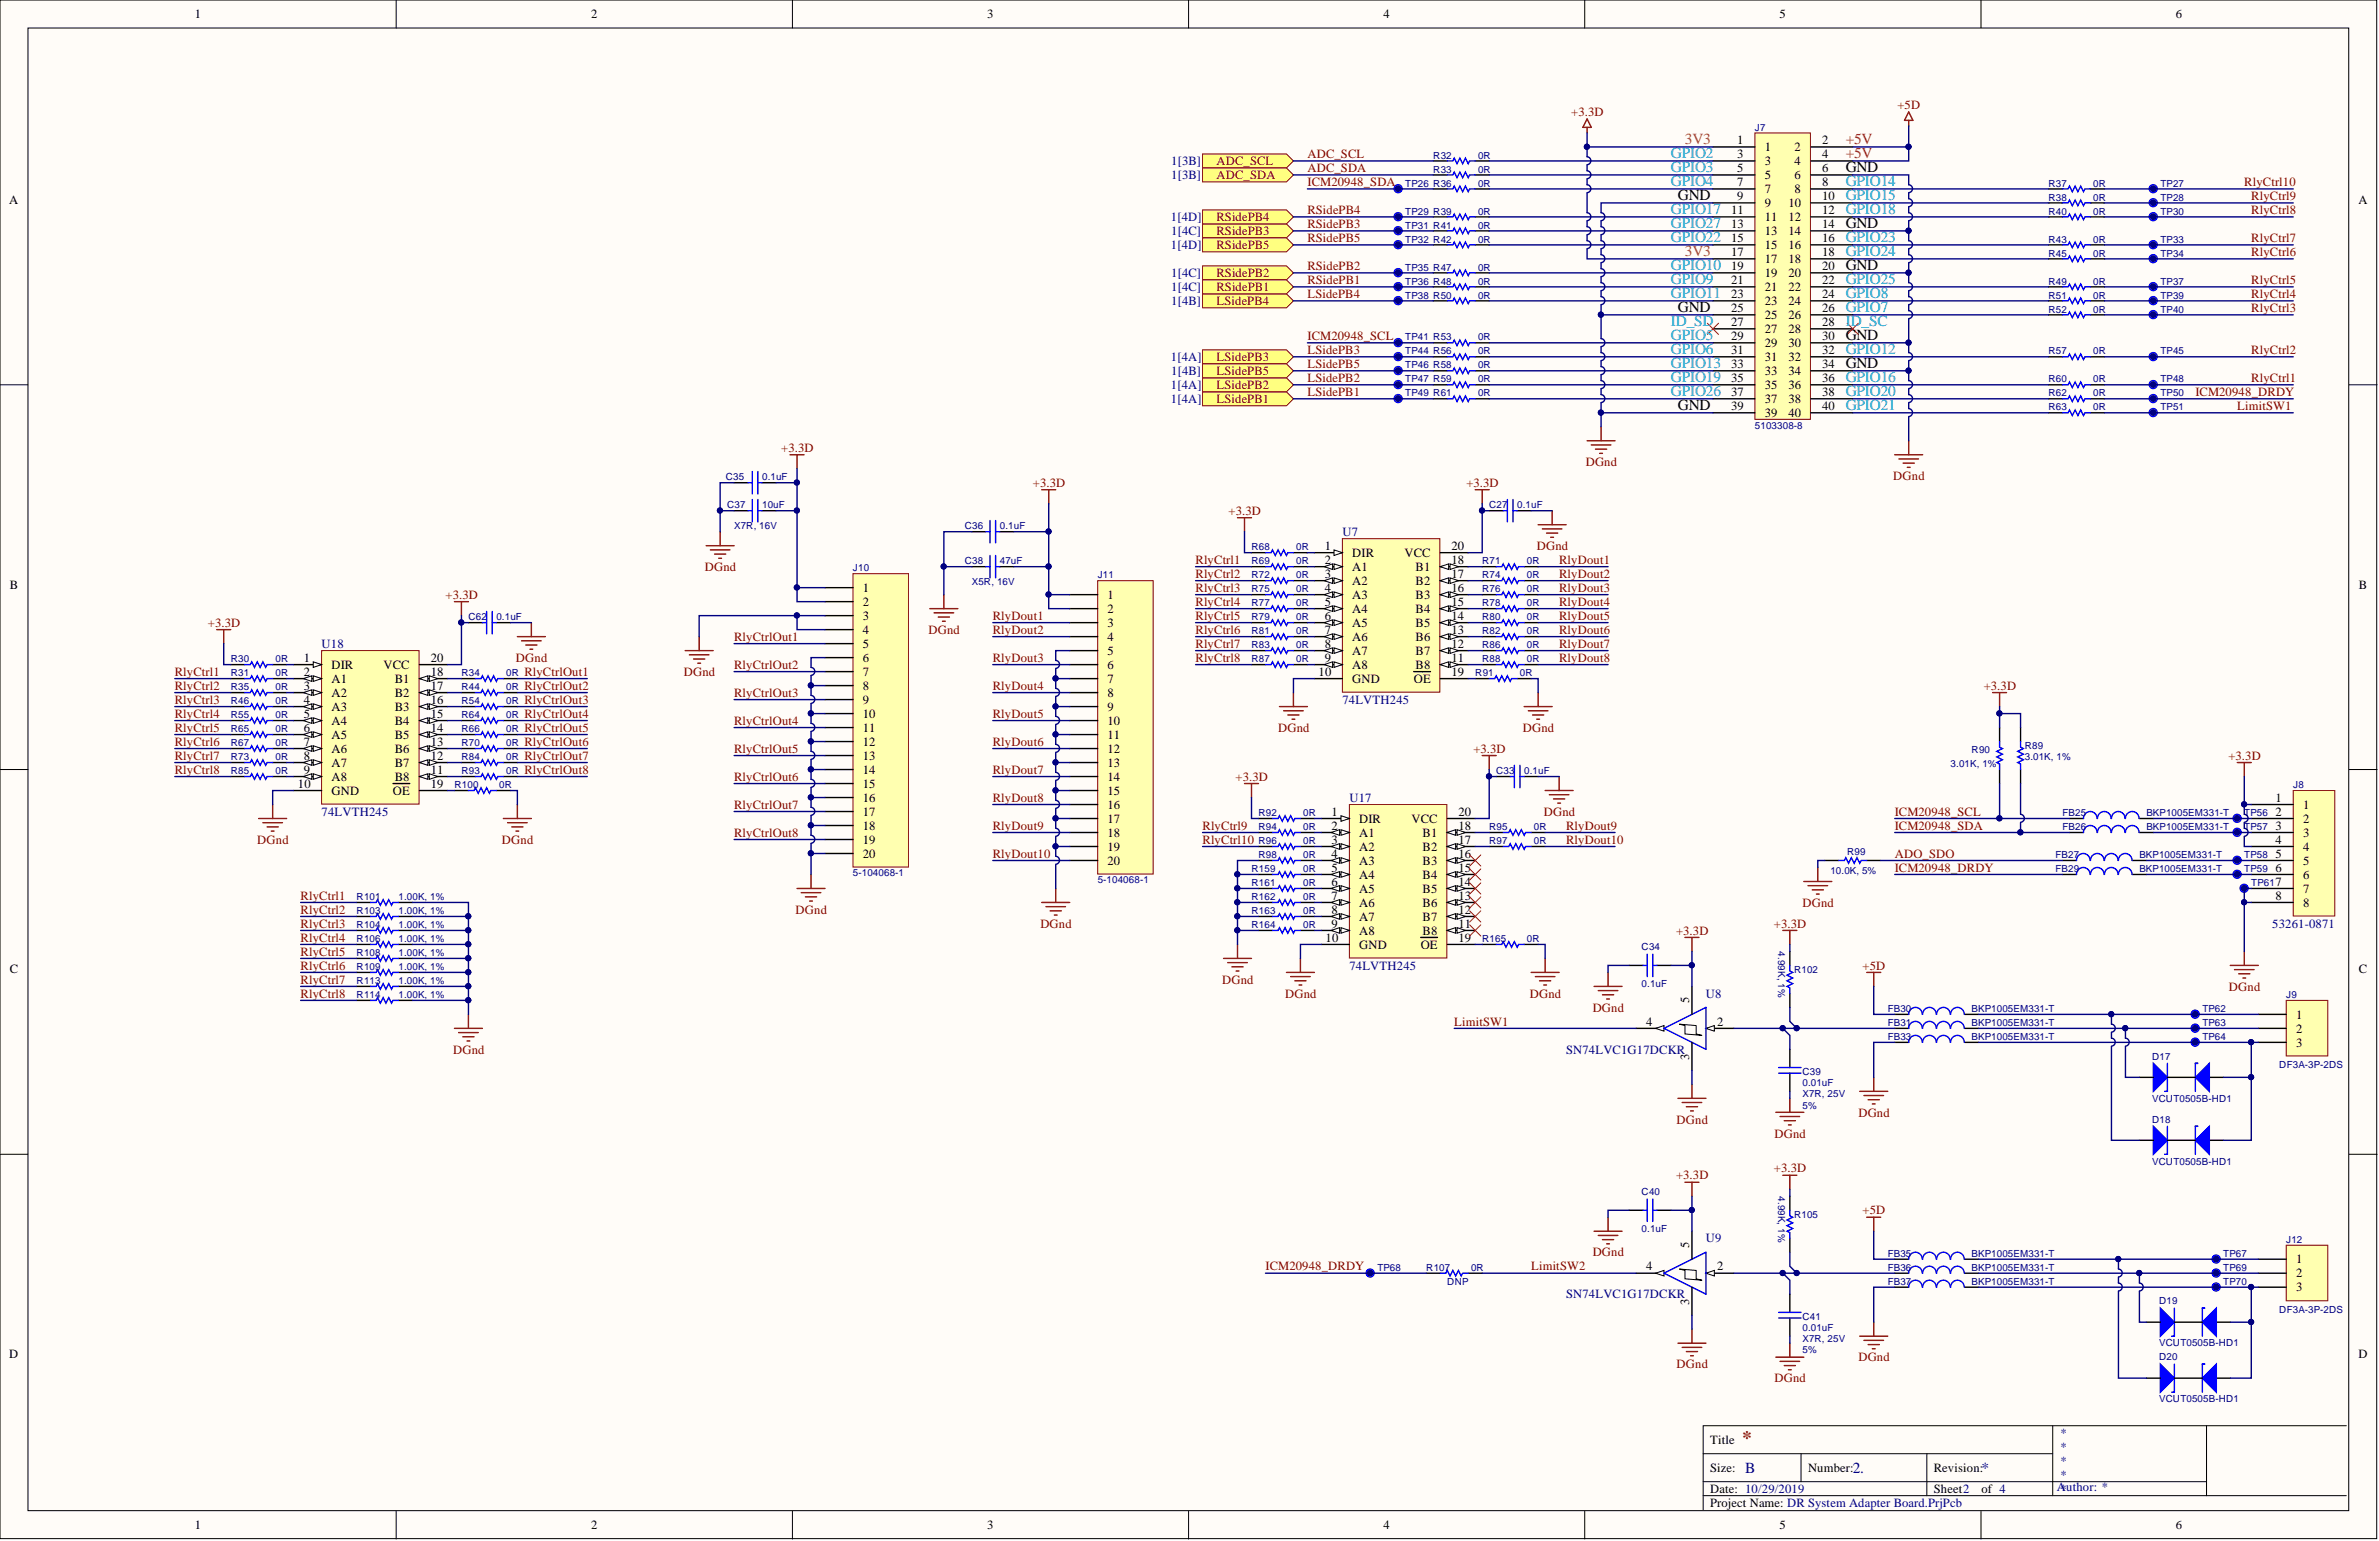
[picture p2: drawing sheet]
<svg xmlns="http://www.w3.org/2000/svg" width="431mm" height="279mm" viewBox="0 0 431 279" stroke-linecap="round" stroke-linejoin="round" font-family="sans-serif">
<defs><g id="words">
<text font-size="3.5" fill="#800000" x="316" y="261.8">*</text>
<g font-size="2.8" fill="#009cca">
<text x="303" y="28.6">GPIO2</text>
<text x="303" y="31.1">GPIO3</text>
<text x="303" y="33.7">GPIO4</text>
<text x="334.7" y="33.7">GPIO14</text>
<text x="303" y="38.7">GPIO17</text>
<text x="303" y="41.3">GPIO27</text>
<text x="334.7" y="36.2">GPIO15</text>
<text x="334.7" y="38.7">GPIO18</text>
<text x="303" y="43.8">GPIO22</text>
<text x="334.7" y="43.8">GPIO23</text>
<text x="334.7" y="46.3">GPIO24</text>
<text x="303" y="48.9">GPIO10</text>
<text x="303" y="51.4">GPIO9</text>
<text x="303" y="54">GPIO11</text>
<text x="334.7" y="51.4">GPIO25</text>
<text x="334.7" y="54">GPIO8</text>
<text x="303" y="59">ID_SD</text>
<text x="334.7" y="56.5">GPIO7</text>
<text x="334.7" y="59">ID_SC</text>
<text x="303" y="61.6">GPIO5</text>
<text x="303" y="64.1">GPIO6</text>
<text x="334.7" y="64.1">GPIO12</text>
<text x="303" y="66.6">GPIO13</text>
<text x="303" y="69.2">GPIO19</text>
<text x="303" y="71.7">GPIO26</text>
<text x="334.7" y="69.2">GPIO16</text>
<text x="334.7" y="71.7">GPIO20</text>
<text x="334.7" y="74.2">GPIO21</text>
</g>
<g font-size="2.8" fill="#de4f16">
<text x="305.6" y="26.1">3V3</text>
<text x="305.6" y="46.3">3V3</text>
</g>
<g font-size="2.8" fill="#ee0e22">
<text x="334.7" y="26.1">+5V</text>
<text x="334.7" y="28.6">+5V</text>
</g>
<g font-size="2.8">
<text x="334.7" y="31.1">GND</text>
<text x="304.3" y="36.2">GND</text>
<text x="334.7" y="41.3">GND</text>
<text x="334.7" y="48.9">GND</text>
<text x="304.3" y="56.5">GND</text>
<text x="334.7" y="61.6">GND</text>
<text x="334.7" y="66.6">GND</text>
<text x="304.3" y="74.2">GND</text>
</g>
<g font-size="2.8" fill="#000080">
<text x="316.5" y="267">B</text>
<text x="336" y="267">2.</text>
<text x="359.3" y="267">*</text>
</g>
<g font-size="2.3">
<text x="35.3" y="3.3">1</text>
<text x="107.2" y="3.3">2</text>
<text x="179" y="3.3">3</text>
<text x="250.9" y="3.3">4</text>
<text x="322.7" y="3.3">5</text>
<text x="394.6" y="3.3">6</text>
<text x="315" y="26.1">1</text>
<text x="315" y="28.7">3</text>
<text x="320" y="27.4">1</text>
<text x="320" y="29.9">3</text>
<text x="325.4" y="27.4">2</text>
<text x="325.4" y="29.9">4</text>
<text x="330.4" y="26.1">2</text>
<text x="330.4" y="28.7">4</text>
<text x="315" y="31.2">5</text>
<text x="315" y="33.7">7</text>
<text x="320" y="32.5">5</text>
<text x="320" y="35">7</text>
<text x="325.4" y="32.5">6</text>
<text x="325.4" y="35">8</text>
<text x="330.4" y="31.2">6</text>
<text x="330.4" y="33.7">8</text>
<text x="1.7" y="37">A</text>
<text x="313.9" y="38.8">11</text>
<text x="313.9" y="41.4">13</text>
<text x="315" y="36.3">9</text>
<text x="320" y="37.6">9</text>
<text x="320" y="40.1">11</text>
<text x="324.3" y="37.6">10</text>
<text x="324.3" y="40.1">12</text>
<text x="330.4" y="36.3">10</text>
<text x="330.4" y="38.8">12</text>
<text x="330.4" y="41.4">14</text>
<text x="427.7" y="37">A</text>
<text x="313.9" y="43.9">15</text>
<text x="313.9" y="46.4">17</text>
<text x="320" y="42.6">13</text>
<text x="320" y="45.2">15</text>
<text x="320" y="47.7">17</text>
<text x="324.3" y="42.6">14</text>
<text x="324.3" y="45.2">16</text>
<text x="324.3" y="47.7">18</text>
<text x="330.4" y="43.9">16</text>
<text x="330.4" y="46.4">18</text>
<text x="313.9" y="49">19</text>
<text x="313.9" y="51.5">21</text>
<text x="320" y="50.2">19</text>
<text x="320" y="52.8">21</text>
<text x="324.3" y="50.2">20</text>
<text x="324.3" y="52.8">22</text>
<text x="330.4" y="49">20</text>
<text x="330.4" y="51.5">22</text>
<text x="313.9" y="54">23</text>
<text x="313.9" y="56.6">25</text>
<text x="313.9" y="59.1">27</text>
<text x="320" y="55.3">23</text>
<text x="320" y="57.8">25</text>
<text x="324.3" y="55.3">24</text>
<text x="324.3" y="57.8">26</text>
<text x="330.4" y="54">24</text>
<text x="330.4" y="56.6">26</text>
<text x="330.4" y="59.1">28</text>
<text x="313.9" y="61.6">29</text>
<text x="313.9" y="64.2">31</text>
<text x="320" y="60.4">27</text>
<text x="320" y="62.9">29</text>
<text x="320" y="65.5">31</text>
<text x="324.3" y="60.4">28</text>
<text x="324.3" y="62.9">30</text>
<text x="324.3" y="65.5">32</text>
<text x="330.4" y="61.6">30</text>
<text x="330.4" y="64.2">32</text>
<text x="313.9" y="66.7">33</text>
<text x="313.9" y="69.3">35</text>
<text x="313.9" y="71.8">37</text>
<text x="320" y="68">33</text>
<text x="320" y="70.5">35</text>
<text x="324.3" y="68">34</text>
<text x="324.3" y="70.5">36</text>
<text x="330.4" y="66.7">34</text>
<text x="330.4" y="69.3">36</text>
<text x="330.4" y="71.8">38</text>
<text x="313.9" y="74.3">39</text>
<text x="320" y="73.1">37</text>
<text x="320" y="75.6">39</text>
<text x="324.3" y="73.1">38</text>
<text x="324.3" y="75.6">40</text>
<text x="330.4" y="74.3">40</text>
<text x="240.2" y="99.7">1</text>
<text x="245.2" y="101">DIR</text>
<text x="254.7" y="101">VCC</text>
<text x="263.2" y="99.7">20</text>
<text x="1.8" y="106.7">B</text>
<text x="156.5" y="107.3">1</text>
<text x="240.2" y="102.2">2</text>
<text x="240.2" y="104.8">3</text>
<text x="240.2" y="107.3">4</text>
<text x="245.2" y="103.5">A1</text>
<text x="245.2" y="106">A2</text>
<text x="256.7" y="106">B2</text>
<text x="256.7" y="103.5">B1</text>
<text x="263.2" y="107.3">16</text>
<text x="263.2" y="104.8">17</text>
<text x="263.2" y="102.2">18</text>
<text x="427.8" y="106.7">B</text>
<text x="156.5" y="109.8">2</text>
<text x="156.5" y="112.4">3</text>
<text x="200.8" y="111.1">2</text>
<text x="200.8" y="108.6">1</text>
<text x="200.8" y="113.7">3</text>
<text x="240.2" y="109.8">5</text>
<text x="240.2" y="112.4">6</text>
<text x="245.2" y="108.6">A3</text>
<text x="245.2" y="111.1">A4</text>
<text x="245.2" y="113.7">A5</text>
<text x="256.7" y="113.7">B5</text>
<text x="256.7" y="111.1">B4</text>
<text x="256.7" y="108.6">B3</text>
<text x="263.2" y="112.4">14</text>
<text x="263.2" y="109.8">15</text>
<text x="55.1" y="120">1</text>
<text x="78.1" y="120">20</text>
<text x="156.5" y="114.9">4</text>
<text x="156.5" y="120">6</text>
<text x="156.5" y="117.5">5</text>
<text x="200.8" y="116.2">4</text>
<text x="200.8" y="118.7">5</text>
<text x="240.2" y="114.9">7</text>
<text x="240.2" y="117.5">8</text>
<text x="240.2" y="120">9</text>
<text x="245.2" y="116.2">A6</text>
<text x="245.2" y="118.7">A7</text>
<text x="256.7" y="118.7">B7</text>
<text x="256.7" y="116.2">B6</text>
<text x="263.2" y="120">11</text>
<text x="263.2" y="117.5">12</text>
<text x="263.2" y="114.9">13</text>
<text x="55.1" y="122.5">2</text>
<text x="55.1" y="125.1">3</text>
<text x="60.1" y="121.3">DIR</text>
<text x="60.1" y="123.8">A1</text>
<text x="69.6" y="121.3">VCC</text>
<text x="71.6" y="123.8">B1</text>
<text x="78.1" y="125.1">17</text>
<text x="78.1" y="122.5">18</text>
<text x="156.5" y="122.5">7</text>
<text x="156.5" y="125.1">8</text>
<text x="200.8" y="121.3">6</text>
<text x="200.8" y="123.8">7</text>
<text x="239.1" y="122.5">10</text>
<text x="245.2" y="121.3">A8</text>
<text x="245.2" y="123.8">GND</text>
<text x="256.4" y="123.8">OE</text>
<text x="256.7" y="121.3">B8</text>
<text x="263.2" y="122.5">19</text>
<text x="55.1" y="127.6">4</text>
<text x="55.1" y="130.1">5</text>
<text x="60.1" y="126.3">A2</text>
<text x="60.1" y="128.9">A3</text>
<text x="60.1" y="131.4">A4</text>
<text x="71.6" y="131.4">B4</text>
<text x="71.6" y="128.9">B3</text>
<text x="71.6" y="126.3">B2</text>
<text x="78.1" y="130.1">15</text>
<text x="78.1" y="127.6">16</text>
<text x="156.5" y="127.6">9</text>
<text x="156.5" y="130.1">10</text>
<text x="200.8" y="126.3">8</text>
<text x="200.8" y="128.9">9</text>
<text x="200.8" y="131.4">10</text>
<text x="55.1" y="132.7">6</text>
<text x="55.1" y="135.2">7</text>
<text x="55.1" y="137.8">8</text>
<text x="60.1" y="133.9">A5</text>
<text x="60.1" y="136.5">A6</text>
<text x="71.6" y="136.5">B6</text>
<text x="71.6" y="133.9">B5</text>
<text x="78.1" y="137.8">12</text>
<text x="78.1" y="135.2">13</text>
<text x="78.1" y="132.7">14</text>
<text x="156.5" y="132.7">11</text>
<text x="156.5" y="135.2">12</text>
<text x="156.5" y="137.8">13</text>
<text x="200.8" y="133.9">11</text>
<text x="200.8" y="136.5">12</text>
<text x="54" y="142.8">10</text>
<text x="55.1" y="140.3">9</text>
<text x="60.1" y="139">A7</text>
<text x="60.1" y="141.6">A8</text>
<text x="71.6" y="141.6">B8</text>
<text x="71.6" y="139">B7</text>
<text x="78.1" y="140.3">11</text>
<text x="78.1" y="142.8">19</text>
<text x="156.5" y="140.3">14</text>
<text x="156.5" y="142.8">15</text>
<text x="200.8" y="139">13</text>
<text x="200.8" y="141.6">14</text>
<text x="60.1" y="144.1">GND</text>
<text x="71.3" y="144.1">OE</text>
<text x="156.5" y="145.4">16</text>
<text x="156.5" y="147.9">17</text>
<text x="200.8" y="144.1">15</text>
<text x="200.8" y="146.6">16</text>
<text x="200.8" y="149.2">17</text>
<text x="241.5" y="147.9">1</text>
<text x="246.5" y="149.2">DIR</text>
<text x="256" y="149.2">VCC</text>
<text x="264.5" y="147.9">20</text>
<text x="412.7" y="145.4">1</text>
<text x="412.7" y="147.9">2</text>
<text x="417.7" y="146.6">1</text>
<text x="417.7" y="149.2">2</text>
<text x="156.5" y="150.4">18</text>
<text x="156.5" y="153">19</text>
<text x="156.5" y="155.5">20</text>
<text x="200.8" y="151.7">18</text>
<text x="200.8" y="154.2">19</text>
<text x="241.5" y="150.4">2</text>
<text x="241.5" y="153">3</text>
<text x="241.5" y="155.5">4</text>
<text x="246.5" y="151.7">A1</text>
<text x="246.5" y="154.2">A2</text>
<text x="258" y="154.2">B2</text>
<text x="258" y="151.7">B1</text>
<text x="264.5" y="155.5">16</text>
<text x="264.5" y="153">17</text>
<text x="264.5" y="150.4">18</text>
<text x="412.7" y="150.4">3</text>
<text x="412.7" y="153">4</text>
<text x="412.7" y="155.5">5</text>
<text x="417.7" y="151.7">3</text>
<text x="417.7" y="154.2">4</text>
<text x="200.8" y="156.8">20</text>
<text x="241.5" y="158">5</text>
<text x="241.5" y="160.6">6</text>
<text x="246.5" y="156.8">A3</text>
<text x="246.5" y="159.3">A4</text>
<text x="246.5" y="161.8">A5</text>
<text x="258" y="161.8">B5</text>
<text x="258" y="159.3">B4</text>
<text x="258" y="156.8">B3</text>
<text x="264.5" y="160.6">14</text>
<text x="264.5" y="158">15</text>
<text x="412.7" y="158">6</text>
<text x="412.7" y="160.6">7</text>
<text x="417.7" y="156.8">5</text>
<text x="417.7" y="159.3">6</text>
<text x="417.7" y="161.8">7</text>
<text x="241.5" y="163.1">7</text>
<text x="241.5" y="165.7">8</text>
<text x="246.5" y="164.4">A6</text>
<text x="246.5" y="166.9">A7</text>
<text x="258" y="166.9">B7</text>
<text x="258" y="164.4">B6</text>
<text x="264.5" y="165.7">12</text>
<text x="264.5" y="163.1">13</text>
<text x="412.7" y="163.1">8</text>
<text x="417.7" y="164.4">8</text>
<text x="240.4" y="170.7">10</text>
<text x="241.5" y="168.2">9</text>
<text x="246.5" y="169.5">A8</text>
<text x="246.5" y="172">GND</text>
<text x="257.7" y="172">OE</text>
<text x="258" y="169.5">B8</text>
<text x="264.5" y="168.2">11</text>
<text x="264.5" y="170.7">19</text>
<text x="1.8" y="176.5">C</text>
<text x="427.8" y="176.5">C</text>
<text x="298.6" y="185.9">4</text>
<text x="306.3" y="181.9" transform="rotate(-90 306.3 181.9)">5</text>
<text x="311.4" y="185.9">2</text>
<text x="416.4" y="184.7">1</text>
<text x="416.4" y="187.2">2</text>
<text x="416.4" y="189.8">3</text>
<text x="306.3" y="192.2" transform="rotate(-90 306.3 192.2)">3</text>
<text x="306.3" y="226.3" transform="rotate(-90 306.3 226.3)">5</text>
<text x="298.6" y="230.3">4</text>
<text x="311.4" y="230.3">2</text>
<text x="416.4" y="229.1">1</text>
<text x="416.4" y="231.6">2</text>
<text x="306.3" y="236.6" transform="rotate(-90 306.3 236.6)">3</text>
<text x="416.4" y="234.1">3</text>
<text x="1.7" y="246.2">D</text>
<text x="427.7" y="246.2">D</text>
<text x="310.1" y="261.8">Title</text>
<text x="310.1" y="266.9">Size:</text>
<text x="327.9" y="266.9">Number:</text>
<text x="350.7" y="266.9">Revision:</text>
<text x="310.1" y="270.7">Date: 10/29/2019</text>
<text x="310.1" y="273.2">Project Name: DR System Adapter Board.PrjPcb</text>
<text x="350.7" y="270.7">Sheet2</text>
<text x="359.3" y="270.7">of 4</text>
<text x="35.3" y="277.3">1</text>
<text x="107.2" y="277.3">2</text>
<text x="179" y="277.3">3</text>
<text x="250.9" y="277.3">4</text>
<text x="322.7" y="277.3">5</text>
<text x="394.6" y="277.3">6</text>
</g>
<g font-size="2.3" fill="#800000">
<text x="285" y="21.1">+3.3D</text>
<text x="344.1" y="19.8">+5D</text>
<text x="220.6" y="29.9">ADC_SCL</text>
<text x="237.1" y="28.7">ADC_SCL</text>
<text x="220.6" y="32.5">ADC_SDA</text>
<text x="237.1" y="31.2">ADC_SDA</text>
<text x="237.1" y="33.7">ICM20948_SDA</text>
<text x="407" y="33.7">RlyCtrl10</text>
<text x="220.6" y="40.1">RSidePB4</text>
<text x="237.1" y="41.4">RSidePB3</text>
<text x="237.1" y="38.8">RSidePB4</text>
<text x="408.3" y="38.8">RlyCtrl8</text>
<text x="408.3" y="36.3">RlyCtrl9</text>
<text x="220.6" y="42.6">RSidePB3</text>
<text x="220.6" y="45.2">RSidePB5</text>
<text x="237.1" y="43.9">RSidePB5</text>
<text x="408.3" y="46.4">RlyCtrl6</text>
<text x="408.3" y="43.9">RlyCtrl7</text>
<text x="220.6" y="50.2">RSidePB2</text>
<text x="220.6" y="52.8">RSidePB1</text>
<text x="237.1" y="51.5">RSidePB1</text>
<text x="237.1" y="49">RSidePB2</text>
<text x="408.3" y="51.5">RlyCtrl5</text>
<text x="220.6" y="55.3">LSidePB4</text>
<text x="237.1" y="54">LSidePB4</text>
<text x="408.3" y="56.6">RlyCtrl3</text>
<text x="408.3" y="54">RlyCtrl4</text>
<text x="220.6" y="65.5">LSidePB3</text>
<text x="237.1" y="61.6">ICM20948_SCL</text>
<text x="237.1" y="64.2">LSidePB3</text>
<text x="408.3" y="64.2">RlyCtrl2</text>
<text x="220.6" y="70.5">LSidePB2</text>
<text x="220.6" y="68">LSidePB5</text>
<text x="237.1" y="71.8">LSidePB1</text>
<text x="237.1" y="69.3">LSidePB2</text>
<text x="237.1" y="66.7">LSidePB5</text>
<text x="398.1" y="71.8">ICM20948_DRDY</text>
<text x="408.3" y="69.3">RlyCtrl1</text>
<text x="220.6" y="73.1">LSidePB1</text>
<text x="405.8" y="74.3">LimitSW1</text>
<text x="141.7" y="81.9">+3.3D</text>
<text x="187.3" y="88.3">+3.3D</text>
<text x="265.9" y="88.3">+3.3D</text>
<text x="287.6" y="84.5">DGnd</text>
<text x="343.4" y="87">DGnd</text>
<text x="222.8" y="93.4">+3.3D</text>
<text x="278.7" y="99.7">DGnd</text>
<text x="127.8" y="103.5">DGnd</text>
<text x="216.8" y="102.2">RlyCtrl1</text>
<text x="216.8" y="104.8">RlyCtrl2</text>
<text x="216.8" y="107.3">RlyCtrl3</text>
<text x="282.8" y="102.2">RlyDout1</text>
<text x="282.8" y="104.8">RlyDout2</text>
<text x="282.8" y="107.3">RlyDout3</text>
<text x="37.7" y="113.7">+3.3D</text>
<text x="80.8" y="108.6">+3.3D</text>
<text x="180.1" y="112.4">RlyDout1</text>
<text x="216.8" y="112.4">RlyCtrl5</text>
<text x="216.8" y="109.8">RlyCtrl4</text>
<text x="282.8" y="109.8">RlyDout4</text>
<text x="282.8" y="112.4">RlyDout5</text>
<text x="93.6" y="120">DGnd</text>
<text x="133.1" y="116.2">RlyCtrlOut1</text>
<text x="168.4" y="114.9">DGnd</text>
<text x="180.1" y="114.9">RlyDout2</text>
<text x="180.1" y="120">RlyDout3</text>
<text x="216.8" y="114.9">RlyCtrl6</text>
<text x="216.8" y="117.5">RlyCtrl7</text>
<text x="216.8" y="120">RlyCtrl8</text>
<text x="282.8" y="114.9">RlyDout6</text>
<text x="282.8" y="117.5">RlyDout7</text>
<text x="282.8" y="120">RlyDout8</text>
<text x="31.7" y="122.5">RlyCtrl1</text>
<text x="31.7" y="125.1">RlyCtrl2</text>
<text x="95.1" y="122.5">RlyCtrlOut1</text>
<text x="95.1" y="125.1">RlyCtrlOut2</text>
<text x="124" y="122.5">DGnd</text>
<text x="133.1" y="121.3">RlyCtrlOut2</text>
<text x="180.1" y="125.1">RlyDout4</text>
<text x="359.8" y="125.1">+3.3D</text>
<text x="31.7" y="127.6">RlyCtrl3</text>
<text x="31.7" y="130.1">RlyCtrl4</text>
<text x="95.1" y="127.6">RlyCtrlOut3</text>
<text x="95.1" y="130.1">RlyCtrlOut4</text>
<text x="133.1" y="131.4">RlyCtrlOut4</text>
<text x="133.1" y="126.3">RlyCtrlOut3</text>
<text x="180.1" y="130.1">RlyDout5</text>
<text x="31.7" y="132.7">RlyCtrl5</text>
<text x="31.7" y="135.2">RlyCtrl6</text>
<text x="31.7" y="137.8">RlyCtrl7</text>
<text x="95.1" y="132.7">RlyCtrlOut5</text>
<text x="95.1" y="135.2">RlyCtrlOut6</text>
<text x="95.1" y="137.8">RlyCtrlOut7</text>
<text x="133.1" y="136.5">RlyCtrlOut5</text>
<text x="180.1" y="135.2">RlyDout6</text>
<text x="231.8" y="132.7">DGnd</text>
<text x="267.2" y="136.5">+3.3D</text>
<text x="276.2" y="132.7">DGnd</text>
<text x="404.1" y="137.8">+3.3D</text>
<text x="31.7" y="140.3">RlyCtrl8</text>
<text x="95.1" y="140.3">RlyCtrlOut8</text>
<text x="133.1" y="141.6">RlyCtrlOut6</text>
<text x="180.1" y="140.3">RlyDout7</text>
<text x="224.1" y="141.6">+3.3D</text>
<text x="133.1" y="146.6">RlyCtrlOut7</text>
<text x="180.1" y="145.4">RlyDout8</text>
<text x="280" y="147.9">DGnd</text>
<text x="343.6" y="147.9">ICM20948_SCL</text>
<text x="46.7" y="153">DGnd</text>
<text x="91" y="153">DGnd</text>
<text x="133.1" y="151.7">RlyCtrlOut8</text>
<text x="180.1" y="150.4">RlyDout9</text>
<text x="180.1" y="155.5">RlyDout10</text>
<text x="218.1" y="150.4">RlyCtrl9</text>
<text x="218.1" y="153">RlyCtrl10</text>
<text x="284" y="150.4">RlyDout9</text>
<text x="284" y="153">RlyDout10</text>
<text x="343.6" y="155.5">ADO_SDO</text>
<text x="343.6" y="150.4">ICM20948_SDA</text>
<text x="343.6" y="158">ICM20948_DRDY</text>
<text x="54.5" y="163.1">RlyCtrl1</text>
<text x="54.5" y="165.7">RlyCtrl2</text>
<text x="144.3" y="165.7">DGnd</text>
<text x="326.9" y="164.4">DGnd</text>
<text x="54.5" y="168.2">RlyCtrl3</text>
<text x="54.5" y="170.7">RlyCtrl4</text>
<text x="54.5" y="173.3">RlyCtrl5</text>
<text x="188.7" y="168.2">DGnd</text>
<text x="304" y="169.5">+3.3D</text>
<text x="321.7" y="168.2">+3.3D</text>
<text x="54.5" y="175.8">RlyCtrl6</text>
<text x="54.5" y="178.3">RlyCtrl7</text>
<text x="221.6" y="178.3">DGnd</text>
<text x="337.8" y="175.8">+5D</text>
<text x="404.2" y="179.6">DGnd</text>
<text x="54.5" y="180.9">RlyCtrl8</text>
<text x="233.1" y="180.9">DGnd</text>
<text x="263.7" y="185.9">LimitSW1</text>
<text x="277.4" y="180.9">DGnd</text>
<text x="288.8" y="183.4">DGnd</text>
<text x="82.2" y="191">DGnd</text>
<text x="304.1" y="203.7">DGnd</text>
<text x="337" y="202.4">DGnd</text>
<text x="321.8" y="206.2">DGnd</text>
<text x="304" y="213.9">+3.3D</text>
<text x="321.7" y="212.6">+3.3D</text>
<text x="337.8" y="220.2">+5D</text>
<text x="288.8" y="227.8">DGnd</text>
<text x="229.5" y="230.3">ICM20948_DRDY</text>
<text x="277.7" y="230.3">LimitSW2</text>
<text x="304.1" y="248.1">DGnd</text>
<text x="321.8" y="250.6">DGnd</text>
<text x="337" y="246.8">DGnd</text>
</g>
<g font-size="2.3" fill="#000080">
<text x="212.4" y="29.9">1[3B]</text>
<text x="212.4" y="32.5">1[3B]</text>
<text x="212.3" y="40.1">1[4D]</text>
<text x="212.3" y="45.2">1[4D]</text>
<text x="212.4" y="42.6">1[4C]</text>
<text x="212.4" y="50.2">1[4C]</text>
<text x="212.4" y="52.8">1[4C]</text>
<text x="212.4" y="55.3">1[4B]</text>
<text x="212.3" y="65.5">1[4A]</text>
<text x="212.3" y="70.5">1[4A]</text>
<text x="212.4" y="68">1[4B]</text>
<text x="212.3" y="73.1">1[4A]</text>
<text x="243.5" y="97.2">U7</text>
<text x="58.3" y="117.5">U18</text>
<text x="243.5" y="127.6">74LVTH245</text>
<text x="58.3" y="147.9">74LVTH245</text>
<text x="244.7" y="145.4">U17</text>
<text x="412.1" y="168.2">53261-0871</text>
<text x="244.7" y="175.8">74LVTH245</text>
<text x="309.4" y="180.9">U8</text>
<text x="284" y="191">SN74LVC1G17DCKR</text>
<text x="309.4" y="225.3">U9</text>
<text x="284" y="235.4">SN74LVC1G17DCKR</text>
<text x="373.5" y="260.5">*</text>
<text x="373.5" y="263.1">*</text>
<text x="373.5" y="265.6">*</text>
<text x="373.5" y="268.1">*</text>
<text x="373" y="270.4">A</text>
<text x="373.5" y="270.7">*uthor: *</text>
</g>
<g font-size="1.8" fill="#000080">
<text x="318.3" y="23.7">J7</text>
<text x="259.9" y="28.8">R32</text>
<text x="268" y="28.8">0R</text>
<text x="254.9" y="33.8">TP26 R36</text>
<text x="259.9" y="31.3">R33</text>
<text x="268" y="31.3">0R</text>
<text x="268" y="33.8">0R</text>
<text x="371.5" y="33.8">R37</text>
<text x="379.6" y="33.8">0R</text>
<text x="391.8" y="33.8">TP27</text>
<text x="254.9" y="38.9">TP29 R39</text>
<text x="254.9" y="41.4">TP31 R41</text>
<text x="268" y="38.9">0R</text>
<text x="268" y="41.4">0R</text>
<text x="371.5" y="36.4">R38</text>
<text x="371.5" y="38.9">R40</text>
<text x="379.6" y="36.4">0R</text>
<text x="379.6" y="38.9">0R</text>
<text x="391.8" y="36.4">TP28</text>
<text x="391.8" y="38.9">TP30</text>
<text x="254.9" y="44">TP32 R42</text>
<text x="268" y="44">0R</text>
<text x="371.5" y="44">R43</text>
<text x="371.5" y="46.5">R45</text>
<text x="379.6" y="44">0R</text>
<text x="379.6" y="46.5">0R</text>
<text x="391.8" y="44">TP33</text>
<text x="391.8" y="46.5">TP34</text>
<text x="254.9" y="49.1">TP35 R47</text>
<text x="254.9" y="51.6">TP36 R48</text>
<text x="268" y="49.1">0R</text>
<text x="268" y="51.6">0R</text>
<text x="371.5" y="51.6">R49</text>
<text x="379.6" y="51.6">0R</text>
<text x="391.8" y="51.6">TP37</text>
<text x="254.9" y="54.1">TP38 R50</text>
<text x="268" y="54.1">0R</text>
<text x="371.5" y="54.1">R51</text>
<text x="371.5" y="56.7">R52</text>
<text x="379.6" y="54.1">0R</text>
<text x="379.6" y="56.7">0R</text>
<text x="391.8" y="54.1">TP39</text>
<text x="391.8" y="56.7">TP40</text>
<text x="254.9" y="61.7">TP41 R53</text>
<text x="254.9" y="64.3">TP44 R56</text>
<text x="268" y="61.7">0R</text>
<text x="268" y="64.3">0R</text>
<text x="371.5" y="64.3">R57</text>
<text x="379.6" y="64.3">0R</text>
<text x="391.8" y="64.3">TP45</text>
<text x="254.9" y="66.8">TP46 R58</text>
<text x="254.9" y="69.3">TP47 R59</text>
<text x="254.9" y="71.9">TP49 R61</text>
<text x="268" y="66.8">0R</text>
<text x="268" y="69.3">0R</text>
<text x="268" y="71.9">0R</text>
<text x="371.5" y="69.3">R60</text>
<text x="371.5" y="71.9">R62</text>
<text x="379.6" y="69.3">0R</text>
<text x="379.6" y="71.9">0R</text>
<text x="391.8" y="69.3">TP48</text>
<text x="391.8" y="71.9">TP50</text>
<text x="318.3" y="77.7">5103308-8</text>
<text x="371.5" y="74.4">R63</text>
<text x="379.6" y="74.4">0R</text>
<text x="391.8" y="74.4">TP51</text>
<text x="131.6" y="87.1">C35</text>
<text x="138.2" y="87.1">0.1uF</text>
<text x="131.9" y="92.2">C37</text>
<text x="133.1" y="96">X7R, 16V</text>
<text x="138.2" y="92.2">10uF</text>
<text x="175" y="96">C36</text>
<text x="181.3" y="96">0.1uF</text>
<text x="270.1" y="92.2">C27</text>
<text x="275.1" y="92.2">0.1uF</text>
<text x="227" y="99.8">R68</text>
<text x="235.1" y="99.8">0R</text>
<text x="154.7" y="103.6">J10</text>
<text x="175" y="102.3">C38</text>
<text x="176.2" y="106.1">X5R, 16V</text>
<text x="181.3" y="102.3">47uF</text>
<text x="199.1" y="104.9">J11</text>
<text x="227" y="102.3">R69</text>
<text x="227" y="104.9">R72</text>
<text x="227" y="107.4">R75</text>
<text x="235.1" y="102.3">0R</text>
<text x="235.1" y="104.9">0R</text>
<text x="235.1" y="107.4">0R</text>
<text x="268.8" y="102.3">R71</text>
<text x="268.8" y="104.9">R74</text>
<text x="268.8" y="107.4">R76</text>
<text x="276.9" y="102.3">0R</text>
<text x="276.9" y="104.9">0R</text>
<text x="276.9" y="107.4">0R</text>
<text x="85" y="112.5">C62</text>
<text x="90" y="112.5">0.1uF</text>
<text x="227" y="109.9">R77</text>
<text x="227" y="112.5">R79</text>
<text x="235.1" y="109.9">0R</text>
<text x="235.1" y="112.5">0R</text>
<text x="268.8" y="109.9">R78</text>
<text x="268.8" y="112.5">R80</text>
<text x="276.9" y="109.9">0R</text>
<text x="276.9" y="112.5">0R</text>
<text x="227" y="115">R81</text>
<text x="227" y="117.5">R83</text>
<text x="235.1" y="115">0R</text>
<text x="235.1" y="117.5">0R</text>
<text x="268.8" y="115">R82</text>
<text x="268.8" y="117.5">R86</text>
<text x="276.9" y="115">0R</text>
<text x="276.9" y="117.5">0R</text>
<text x="41.8" y="120.1">R30</text>
<text x="41.8" y="122.6">R31</text>
<text x="41.8" y="125.2">R35</text>
<text x="50" y="120.1">0R</text>
<text x="50" y="122.6">0R</text>
<text x="50" y="125.2">0R</text>
<text x="83.7" y="122.6">R34</text>
<text x="83.7" y="125.2">R44</text>
<text x="91.8" y="122.6">0R</text>
<text x="91.8" y="125.2">0R</text>
<text x="227" y="120.1">R87</text>
<text x="235.1" y="120.1">0R</text>
<text x="267.5" y="122.6">R91</text>
<text x="268.8" y="120.1">R88</text>
<text x="275.7" y="122.6">0R</text>
<text x="276.9" y="120.1">0R</text>
<text x="41.8" y="127.7">R46</text>
<text x="41.8" y="130.2">R55</text>
<text x="50" y="127.7">0R</text>
<text x="50" y="130.2">0R</text>
<text x="83.7" y="127.7">R54</text>
<text x="83.7" y="130.2">R64</text>
<text x="91.8" y="127.7">0R</text>
<text x="91.8" y="130.2">0R</text>
<text x="41.8" y="132.8">R65</text>
<text x="41.8" y="135.3">R67</text>
<text x="41.8" y="137.8">R73</text>
<text x="50" y="132.8">0R</text>
<text x="50" y="135.3">0R</text>
<text x="50" y="137.8">0R</text>
<text x="83.7" y="132.8">R66</text>
<text x="83.7" y="135.3">R70</text>
<text x="83.7" y="137.8">R84</text>
<text x="91.8" y="132.8">0R</text>
<text x="91.8" y="135.3">0R</text>
<text x="91.8" y="137.8">0R</text>
<text x="357.6" y="136.6">R90</text>
<text x="367.2" y="135.8">R89</text>
<text x="367.2" y="137.8">3.01K, 1%</text>
<text x="41.8" y="140.4">R85</text>
<text x="50" y="140.4">0R</text>
<text x="82.4" y="142.9">R100</text>
<text x="83.7" y="140.4">R93</text>
<text x="90.5" y="142.9">0R</text>
<text x="91.8" y="140.4">0R</text>
<text x="271.3" y="140.4">C33</text>
<text x="276.4" y="140.4">0.1uF</text>
<text x="353.8" y="139.1">3.01K, 1%</text>
<text x="415.9" y="142.9">J8</text>
<text x="228.2" y="148">R92</text>
<text x="236.3" y="148">0R</text>
<text x="374.1" y="148">FB25</text>
<text x="389.3" y="148">BKP1005EM331-T</text>
<text x="407" y="148">TP56</text>
<text x="228.2" y="150.5">R94</text>
<text x="228.2" y="153.1">R96</text>
<text x="228.2" y="155.6">R98</text>
<text x="236.3" y="150.5">0R</text>
<text x="236.3" y="153.1">0R</text>
<text x="236.3" y="155.6">0R</text>
<text x="270.1" y="150.5">R95</text>
<text x="270.1" y="153.1">R97</text>
<text x="278.2" y="150.5">0R</text>
<text x="278.2" y="153.1">0R</text>
<text x="335" y="155.1">R99</text>
<text x="372.8" y="155.6">FB27</text>
<text x="374.1" y="150.5">FB26</text>
<text x="388" y="155.6">BKP1005EM331-T</text>
<text x="389.3" y="150.5">BKP1005EM331-T</text>
<text x="407" y="150.5">TP57</text>
<text x="407" y="155.6">TP58</text>
<text x="154.7" y="158.9">5-104068-1</text>
<text x="199.1" y="160.2">5-104068-1</text>
<text x="227" y="158.1">R159</text>
<text x="227" y="160.7">R161</text>
<text x="236.3" y="158.1">0R</text>
<text x="236.3" y="160.7">0R</text>
<text x="332" y="158.4">10.0K, 5%</text>
<text x="372.8" y="158.1">FB29</text>
<text x="388" y="158.1">BKP1005EM331-T</text>
<text x="407" y="158.1">TP59</text>
<text x="408.3" y="160.7">TP61</text>
<text x="64.7" y="163.2">R101</text>
<text x="64.7" y="165.7">R103</text>
<text x="72.3" y="163.2">1.00K, 1%</text>
<text x="72.3" y="165.7">1.00K, 1%</text>
<text x="227" y="163.2">R162</text>
<text x="227" y="165.7">R163</text>
<text x="236.3" y="163.2">0R</text>
<text x="236.3" y="165.7">0R</text>
<text x="64.7" y="168.3">R104</text>
<text x="64.7" y="170.8">R106</text>
<text x="64.7" y="173.3">R108</text>
<text x="72.3" y="168.3">1.00K, 1%</text>
<text x="72.3" y="170.8">1.00K, 1%</text>
<text x="72.3" y="173.3">1.00K, 1%</text>
<text x="227" y="168.3">R164</text>
<text x="236.3" y="168.3">0R</text>
<text x="268.8" y="170.8">R165</text>
<text x="276.9" y="170.8">0R</text>
<text x="297.7" y="172.3">C34</text>
<text x="322.5" y="172.5" transform="rotate(90 322.5 172.5)">4.99K, 1%</text>
<text x="64.7" y="175.9">R109</text>
<text x="64.7" y="178.4">R113</text>
<text x="72.3" y="175.9">1.00K, 1%</text>
<text x="72.3" y="178.4">1.00K, 1%</text>
<text x="297.7" y="178.9">0.1uF</text>
<text x="325.4" y="176.4">R102</text>
<text x="64.7" y="181">R114</text>
<text x="72.3" y="181">1.00K, 1%</text>
<text x="342.4" y="183.5">FB30</text>
<text x="357.6" y="183.5">BKP1005EM331-T</text>
<text x="399.4" y="183.5">TP62</text>
<text x="414.6" y="181">J9</text>
<text x="342.4" y="188.6">FB33</text>
<text x="342.4" y="186">FB31</text>
<text x="357.6" y="188.6">BKP1005EM331-T</text>
<text x="357.6" y="186">BKP1005EM331-T</text>
<text x="399.4" y="186">TP63</text>
<text x="399.4" y="188.6">TP64</text>
<text x="326.9" y="194.9">C39</text>
<text x="326.9" y="196.9">0.01uF</text>
<text x="390.3" y="192.1">D17</text>
<text x="413.4" y="193.6">DF3A-3P-2DS</text>
<text x="326.9" y="199">X7R, 25V</text>
<text x="326.9" y="201">5%</text>
<text x="390.3" y="199.7">VCUT0505B-HD1</text>
<text x="390.3" y="203.5">D18</text>
<text x="390.3" y="211.1">VCUT0505B-HD1</text>
<text x="297.7" y="216.7">C40</text>
<text x="322.5" y="216.9" transform="rotate(90 322.5 216.9)">4.99K, 1%</text>
<text x="325.4" y="220.8">R105</text>
<text x="297.7" y="223.3">0.1uF</text>
<text x="342.4" y="227.9">FB35</text>
<text x="357.6" y="227.9">BKP1005EM331-T</text>
<text x="403.2" y="227.9">TP67</text>
<text x="414.6" y="225.4">J12</text>
<text x="249.8" y="230.4">TP68</text>
<text x="258.7" y="230.4">R107</text>
<text x="262.5" y="233">DNP</text>
<text x="266.8" y="230.4">0R</text>
<text x="342.4" y="233">FB37</text>
<text x="342.4" y="230.4">FB36</text>
<text x="357.6" y="233">BKP1005EM331-T</text>
<text x="357.6" y="230.4">BKP1005EM331-T</text>
<text x="403.2" y="230.4">TP69</text>
<text x="403.2" y="233">TP70</text>
<text x="326.9" y="239.3">C41</text>
<text x="391.5" y="236.5">D19</text>
<text x="413.4" y="238">DF3A-3P-2DS</text>
<text x="326.9" y="243.4">X7R, 25V</text>
<text x="326.9" y="245.4">5%</text>
<text x="326.9" y="241.3">0.01uF</text>
<text x="391.5" y="244.1">VCUT0505B-HD1</text>
<text x="391.5" y="246.7">D20</text>
<text x="391.5" y="254.3">VCUT0505B-HD1</text>
</g>
</g></defs>
<g fill="#fffcf8" stroke="#000" stroke-width=".18">
<path d="M0 0h431v279h-431z"/>
<path d="M5.1 5.1h420.9v268.8h-420.9z"/>
</g>
<g fill="none" stroke="#000" stroke-width=".18">
<path d="M71.8 0v5.1M143.7 0v5.1M215.6 0v5.1M287.4 0v5.1M359.3 0v5.1M0 69.8h5.1M426 69.8h5.1M0 139.5h5.1M426 139.5h5.1M0 209.3h5.1M426 209.3h5.1M372.3 258.5v12.7"/>
<path d="M400.2 258.5h-91.3v15.2M425.5 258.5h-25.3v12.7M71.8 274v5M143.7 274v5M215.6 274v5M287.4 274v5M308.9 263.6h63.4M308.9 271.2h116.6M308.9 268.6h91.3M326.6 263.6v5M349.5 263.6v7.6M359.3 274v5"/>
</g>
<path d="M147.1 158.6v2.5M144.5 161.1h5.1M145.3 161.8h3.6M146.1 162.6h2M146.8 163.4h.5" fill="none" stroke="#800000" stroke-width=".25"/>
<path d="M133.1 87.5h2.6M133.1 92.6h2.6M138.2 87.5h2.5M138.2 92.6h2.5" fill="none" stroke="#000" stroke-width=".25"/>
<path d="M135.7 87.5h.7M135.7 92.6h.7M136.4 85.5v4.1M136.4 90.6v4M137.4 85.5v4.1M137.4 90.6v4M137.4 87.5h.8M137.4 92.6h.8" fill="none" stroke="#00f" stroke-width=".25"/>
<path d="M318.3 24.1h10v51.9h-10z" fill="#ffffb0" stroke="#800000" stroke-width=".18"/>
<g fill="none" stroke="#000" stroke-width=".25">
<path d="M259.9 29.2h2.6M259.9 31.7h2.6M259.9 34.3h2.6M259.9 39.3h2.6M267.5 29.2h2.6M267.5 31.7h2.6M267.5 34.3h2.6M267.5 39.3h2.6M310.7 26.6h7.6M310.7 29.2h7.6M310.7 31.7h7.6M310.7 34.3h7.6"/>
<path d="M310.7 36.8h7.6M310.7 39.3h7.6M328.4 26.6h7.6M328.4 29.2h7.6M328.4 31.7h7.6M328.4 34.3h7.6M328.4 36.8h7.6M328.4 39.3h7.6M371.5 34.3h2.6M371.5 36.8h2.6M371.5 39.3h2.6M379.1 34.3h2.6"/>
<path d="M379.1 36.8h2.6M379.1 39.3h2.6M259.9 41.9h2.6M259.9 44.4h2.6M259.9 49.5h2.6M259.9 52h2.6M259.9 54.5h2.6M267.5 41.9h2.6M267.5 44.4h2.6M267.5 49.5h2.6M267.5 52h2.6M267.5 54.5h2.6"/>
<path d="M310.7 41.9h7.6M310.7 44.4h7.6M310.7 46.9h7.6M310.7 49.5h7.6M310.7 52h7.6M310.7 54.5h7.6M310.7 57.1h7.6M310.7 59.6h7.6M328.4 41.9h7.6M328.4 44.4h7.6M328.4 46.9h7.6M328.4 49.5h7.6"/>
<path d="M328.4 52h7.6M328.4 54.5h7.6M328.4 57.1h7.6M328.4 59.6h7.6M371.5 44.4h2.6M371.5 46.9h2.6M371.5 52h2.6M371.5 54.5h2.6M371.5 57.1h2.6M379.1 44.4h2.6M379.1 46.9h2.6M379.1 52h2.6"/>
<path d="M379.1 54.5h2.6M379.1 57.1h2.6M259.9 62.2h2.6M259.9 64.7h2.6M259.9 67.2h2.6M259.9 69.8h2.6M259.9 72.3h2.6M267.5 62.2h2.6M267.5 64.7h2.6M267.5 67.2h2.6M267.5 69.8h2.6M267.5 72.3h2.6"/>
<path d="M310.7 62.2h7.6M310.7 64.7h7.6M310.7 67.2h7.6M310.7 69.8h7.6M310.7 72.3h7.6M310.7 74.8h7.6M328.4 62.2h7.6M328.4 64.7h7.6M328.4 67.2h7.6M328.4 69.8h7.6M328.4 72.3h7.6M328.4 74.8h7.6"/>
<path d="M371.5 64.7h2.6M371.5 69.8h2.6M371.5 72.3h2.6M371.5 74.8h2.6M379.1 64.7h2.6M379.1 69.8h2.6M379.1 72.3h2.6M379.1 74.8h2.6"/>
</g>
<g fill="none" stroke="#800000" stroke-width=".25">
<path d="M287.8 21.6l.8 1.5h-1.5zM287.8 23.1v1M346.2 20.3l.7 1.5h-1.5zM346.2 21.8v1M287.8 79.9h5.1M290.4 77.4v2.5M346.2 79.9v2.6M288.6 80.7h3.5M289.4 81.4h2M290.1 82.2h.5M343.6 82.5h5.1M344.4 83.2h3.5"/>
<path d="M345.1 84h2.1M345.9 84.7h.5"/>
</g>
<g fill="none" stroke="#00f" stroke-width=".25">
<path d="M262.5 29.2h1l.2-.5 .5 1 .6-1 .5 1 .5-1 .5 1 .2-.5h1M262.5 31.7h1l.2-.5 .5 1 .6-1 .5 1 .5-1 .5 1 .2-.5h1M262.5 34.3h1l.2-.6 .5 1.1 .6-1.1 .5 1.1 .5-1.1 .5 1.1 .2-.5h1M262.5 39.3h1l.2-.5 .5 1 .6-1 .5 1 .5-1 .5 1 .2-.5h1M374.1 34.3h1l.2-.6 .5 1.1 .5-1.1 .5 1.1 .5-1.1 .6 1.1 .2-.5h1M374.1 36.8h1l.2-.5 .5 1 .5-1 .5 1 .5-1 .6 1 .2-.5h1M374.1 39.3h1l.2-.5 .5 1 .5-1 .5 1 .5-1 .6 1 .2-.5h1M262.5 41.9h1l.2-.5 .5 1 .6-1 .5 1 .5-1 .5 1 .2-.5h1M262.5 44.4h1l.2-.5 .5 1 .6-1 .5 1 .5-1 .5 1 .2-.5h1M262.5 49.5h1l.2-.5 .5 1 .6-1 .5 1 .5-1 .5 1 .2-.5h1M262.5 52h1l.2-.5 .5 1 .6-1 .5 1 .5-1 .5 1 .2-.5h1M262.5 54.5h1l.2-.5 .5 1.1 .6-1.1 .5 1.1 .5-1.1 .5 1.1 .2-.6h1"/>
<path d="M374.1 44.4h1l.2-.5 .5 1 .5-1 .5 1 .5-1 .6 1 .2-.5h1M374.1 46.9h1l.2-.5 .5 1 .5-1 .5 1 .5-1 .6 1 .2-.5h1M374.1 52h1l.2-.5 .5 1 .5-1 .5 1 .5-1 .6 1 .2-.5h1M374.1 54.5h1l.2-.5 .5 1.1 .5-1.1 .5 1.1 .5-1.1 .6 1.1 .2-.6h1M374.1 57.1h1l.2-.5 .5 1 .5-1 .5 1 .5-1 .6 1 .2-.5h1M262.5 62.2h1l.2-.6 .5 1.1 .6-1.1 .5 1.1 .5-1.1 .5 1.1 .2-.5h1M262.5 64.7h1l.2-.5 .5 1 .6-1 .5 1 .5-1 .5 1 .2-.5h1M262.5 67.2h1l.2-.5 .5 1 .6-1 .5 1 .5-1 .5 1 .2-.5h1M262.5 69.8h1l.2-.5 .5 1 .6-1 .5 1 .5-1 .5 1 .2-.5h1M262.5 72.3h1l.2-.5 .5 1 .6-1 .5 1 .5-1 .5 1 .2-.5h1M374.1 64.7h1l.2-.5 .5 1 .5-1 .5 1 .5-1 .6 1 .2-.5h1M374.1 69.8h1l.2-.5 .5 1 .5-1 .5 1 .5-1 .6 1 .2-.5h1"/>
<path d="M374.1 72.3h1l.2-.5 .5 1 .5-1 .5 1 .5-1 .6 1 .2-.5h1M374.1 74.8h1l.2-.5 .5 1 .5-1 .5 1 .5-1 .6 1 .2-.5h1"/>
</g>
<path d="M309.6 58.6l2.1 2M311.7 58.6l-2.1 2M335 58.6l2 2M337 58.6l-2 2" fill="none" stroke="#f00" stroke-width=".18"/>
<g fill="#ffff80" stroke="#800000" stroke-width=".18">
<path d="M218.1 71h15.2l1.3 1.3-1.3 1.3h-15.2z" fill-rule="evenodd"/>
<path d="M218.1 68.5h15.2l1.3 1.3-1.3 1.2h-15.2z" fill-rule="evenodd"/>
<path d="M218.1 63.4h15.2l1.3 1.3-1.3 1.3h-15.2z" fill-rule="evenodd"/>
<path d="M218.1 53.3h15.2l1.3 1.2-1.3 1.3h-15.2z" fill-rule="evenodd"/>
<path d="M218.1 66h15.2l1.3 1.2-1.3 1.3h-15.2z" fill-rule="evenodd"/>
<path d="M218.1 40.6h15.2l1.3 1.3-1.3 1.2h-15.2z" fill-rule="evenodd"/>
<path d="M218.1 38.1h15.2l1.3 1.2-1.3 1.3h-15.2z" fill-rule="evenodd"/>
<path d="M218.1 43.1h15.2l1.3 1.3-1.3 1.3h-15.2z" fill-rule="evenodd"/>
<path d="M218.1 27.9h15.2l1.3 1.3-1.3 1.2h-15.2z" fill-rule="evenodd"/>
<path d="M218.1 30.4h15.2l1.3 1.3-1.3 1.3h-15.2z" fill-rule="evenodd"/>
</g>
<g fill="none" stroke="#00f" stroke-width=".25">
<circle cx="253.6" cy="39.3" r=".72"/>
<circle cx="253.6" cy="34.2" r=".72"/>
<circle cx="390.5" cy="36.8" r=".72"/>
<circle cx="390.5" cy="39.3" r=".72"/>
<circle cx="390.5" cy="34.2" r=".72"/>
<circle cx="253.6" cy="52" r=".72"/>
<circle cx="253.6" cy="44.4" r=".72"/>
<circle cx="253.6" cy="54.5" r=".72"/>
<circle cx="253.6" cy="41.8" r=".72"/>
<circle cx="253.6" cy="49.4" r=".72"/>
<circle cx="390.5" cy="52" r=".72"/>
<circle cx="390.5" cy="44.4" r=".72"/>
<circle cx="390.5" cy="54.5" r=".72"/>
<circle cx="390.5" cy="46.9" r=".72"/>
<circle cx="390.5" cy="57" r=".72"/>
<circle cx="253.6" cy="67.2" r=".72"/>
<circle cx="253.6" cy="62.1" r=".72"/>
<circle cx="253.6" cy="69.7" r=".72"/>
<circle cx="253.6" cy="64.7" r=".72"/>
<circle cx="253.6" cy="72.3" r=".72"/>
</g>
<g fill="none" stroke="#000" stroke-width=".25">
<path d="M253.6 34.3h.2M253.6 39.3h.2M390.5 34.3h.3M390.5 39.3h.3M390.5 36.8h.3M253.6 41.9h.2M253.6 44.4h.2M253.6 49.5h.2M253.6 52h.2M253.6 54.5h.2M390.5 44.4h.3M390.5 52h.3"/>
<path d="M390.5 54.5h.3M390.5 46.9h.3M390.5 57.1h.3M253.6 62.2h.2M253.6 64.7h.2M253.6 67.2h.2M253.6 69.8h.2M253.6 72.3h.2"/>
</g>
<g fill="#000080" stroke="#000080" stroke-width=".18">
<circle cx="253.6" cy="34.2" r=".47"/>
<circle cx="253.6" cy="39.3" r=".47"/>
<circle cx="253.6" cy="41.8" r=".47"/>
<circle cx="253.6" cy="44.4" r=".47"/>
<circle cx="253.6" cy="49.4" r=".47"/>
<circle cx="253.6" cy="52" r=".47"/>
<circle cx="253.6" cy="54.5" r=".47"/>
<circle cx="253.6" cy="62.1" r=".47"/>
<circle cx="253.6" cy="64.7" r=".47"/>
<circle cx="253.6" cy="67.2" r=".47"/>
<circle cx="253.6" cy="69.7" r=".47"/>
<circle cx="253.6" cy="72.3" r=".47"/>
<circle cx="390.5" cy="34.2" r=".47"/>
<circle cx="390.5" cy="36.8" r=".47"/>
<circle cx="390.5" cy="39.3" r=".47"/>
<circle cx="390.5" cy="44.4" r=".47"/>
<circle cx="390.5" cy="46.9" r=".47"/>
<circle cx="390.5" cy="52" r=".47"/>
<circle cx="390.5" cy="54.5" r=".47"/>
<circle cx="390.5" cy="57" r=".47"/>
</g>
<path d="M414.6 181.4h7.6v10.1h-7.6z" fill="#ffffb0" stroke="#800000" stroke-width=".18"/>
<path d="M343.6 183.9h2.6M343.6 186.5h2.6M343.6 189h2.6M356.3 183.9h2.5M356.3 186.5h2.5M356.3 189h2.5M400.7 195.3h2.5M409.6 183.9h5M409.6 186.5h5M409.6 189h5" fill="none" stroke="#000" stroke-width=".25"/>
<path d="M348.6 183.9a1.23 1.23 0 0 0-1.2-1.2 1.23 1.23 0 0 0-1.2 1.2M348.6 189a1.23 1.23 0 0 0-1.2-1.3 1.23 1.23 0 0 0-1.2 1.3M348.6 186.5a1.23 1.23 0 0 0-1.2-1.3 1.23 1.23 0 0 0-1.2 1.3M351.2 183.9a1.23 1.23 0 0 0-1.3-1.2 1.23 1.23 0 0 0-1.2 1.2M351.2 189a1.23 1.23 0 0 0-1.3-1.3 1.23 1.23 0 0 0-1.2 1.3M351.2 186.5a1.23 1.23 0 0 0-1.3-1.3 1.23 1.23 0 0 0-1.2 1.3M353.7 183.9a1.23 1.23 0 0 0-1.2-1.2 1.23 1.23 0 0 0-1.3 1.2M353.7 189a1.23 1.23 0 0 0-1.2-1.3 1.23 1.23 0 0 0-1.3 1.3M353.7 186.5a1.23 1.23 0 0 0-1.2-1.3 1.23 1.23 0 0 0-1.3 1.3M356.2 183.9a1.23 1.23 0 0 0-1.2-1.2 1.23 1.23 0 0 0-1.2 1.2M356.2 189a1.23 1.23 0 0 0-1.2-1.3 1.23 1.23 0 0 0-1.2 1.3M356.2 186.5a1.23 1.23 0 0 0-1.2-1.3 1.23 1.23 0 0 0-1.2 1.3" fill="none" stroke="#00f" stroke-width=".25"/>
<path d="M390.5 192.8l2.6 2.5-2.6 2.6z" fill="#00f"/>
<path d="M390.5 192.8l2.6 2.5-2.6 2.6zM393.1 192.8v5.1h-.5" fill="none" stroke="#00f" stroke-width=".25"/>
<path d="M388 195.3h2.5" fill="none" stroke="#000" stroke-width=".25"/>
<path d="M400.7 192.8v5.1l-2.6-2.6z" fill="#00f"/>
<path d="M398.1 192.8h.5h-.5v5.1M400.7 192.8v5.1l-2.6-2.6z" fill="none" stroke="#00f" stroke-width=".25"/>
<path d="M309.4 186.5h5.1M393.1 195.3h5" fill="none" stroke="#000" stroke-width=".25"/>
<path d="M405.8 138.3h2.5M407 138.3v2.5M338.5 176.3h2.6M339.8 176.3v2.5M337.3 197.9h5.1M338 198.6h3.6M338.8 199.4h2M339.8 195.3v2.6M339.6 200.2h.5" fill="none" stroke="#800000" stroke-width=".25"/>
<path d="M309.4 186.5l1.5-.6v1.1z" fill="#fffcf8"/>
<path d="M309.4 186.5l1.5-.6v1.1z" fill="none" stroke="#000" stroke-width=".18"/>
<path d="M296.7 186.5h5.1" fill="none" stroke="#000" stroke-width=".25"/>
<path d="M300.3 186.5l1.5-.6v1.1z" fill="#fffcf8"/>
<path d="M300.3 186.5l1.5-.6v1.1zM304.6 185.7l3 .2v1.6l1 .2-3-.2v-1.6z" fill="none" stroke="#000" stroke-width=".18"/>
<path d="M298 175h.7M298.7 173v4.1M299.7 173v4.1M299.7 175h.8M324.6 175v1.1l.5 .2-1 .5 1 .5-1 .5 1 .5-1 .5 .5 .3v1M301.8 186.5l7.6-3.8v7.6zM322.6 194.6h4M322.6 193.6h4" fill="none" stroke="#00f" stroke-width=".25"/>
<path d="M295.4 175h2.6M300.5 175h2.5M306.8 178.8v5.1M324.6 172.5v2.5M306.8 189v5.1M324.6 180.1v2.6M324.6 190.3v3.3M324.6 194.6v3.3" fill="none" stroke="#000" stroke-width=".25"/>
<g fill="none" stroke="#800000" stroke-width=".25">
<path d="M289.1 178.8h5.1M289.9 179.6h3.5M291.6 176.3v2.5M305.6 170h2.5M306.8 170v2.5M323.3 168.7h2.6M324.6 168.7v2.5M290.6 180.4h2M291.4 181.1h.5M304.3 199.1h5.1M305.1 199.9h3.5M306.8 196.6v2.5"/>
<path d="M324.6 199.1v2.6M305.8 200.7h2.1M306.6 201.4h.5M322.1 201.7h5M322.8 202.4h3.6M323.6 203.2h2M324.3 204h.6"/>
</g>
<path d="M414.6 225.8h7.6v10h-7.6z" fill="#ffffb0" stroke="#800000" stroke-width=".18"/>
<path d="M343.6 228.3h2.6M343.6 230.8h2.6M343.6 233.4h2.6M356.3 228.3h2.5M356.3 230.8h2.5M356.3 233.4h2.5M401.9 239.7h2.6M409.6 228.3h5M409.6 230.8h5M409.6 233.4h5" fill="none" stroke="#000" stroke-width=".25"/>
<path d="M348.6 228.3a1.23 1.23 0 0 0-1.2-1.3 1.23 1.23 0 0 0-1.2 1.3M348.6 233.4a1.23 1.23 0 0 0-1.2-1.3 1.23 1.23 0 0 0-1.2 1.3M348.6 230.8a1.23 1.23 0 0 0-1.2-1.2 1.23 1.23 0 0 0-1.2 1.2M351.2 228.3a1.23 1.23 0 0 0-1.3-1.3 1.23 1.23 0 0 0-1.2 1.3M351.2 233.4a1.23 1.23 0 0 0-1.3-1.3 1.23 1.23 0 0 0-1.2 1.3M351.2 230.8a1.23 1.23 0 0 0-1.3-1.2 1.23 1.23 0 0 0-1.2 1.2M353.7 228.3a1.23 1.23 0 0 0-1.2-1.3 1.23 1.23 0 0 0-1.3 1.3M353.7 233.4a1.23 1.23 0 0 0-1.2-1.3 1.23 1.23 0 0 0-1.3 1.3M353.7 230.8a1.23 1.23 0 0 0-1.2-1.2 1.23 1.23 0 0 0-1.3 1.2M356.2 228.3a1.23 1.23 0 0 0-1.2-1.3 1.23 1.23 0 0 0-1.2 1.3M356.2 233.4a1.23 1.23 0 0 0-1.2-1.3 1.23 1.23 0 0 0-1.2 1.3M356.2 230.8a1.23 1.23 0 0 0-1.2-1.2 1.23 1.23 0 0 0-1.2 1.2" fill="none" stroke="#00f" stroke-width=".25"/>
<path d="M391.8 237.2l2.5 2.5-2.5 2.6z" fill="#00f"/>
<path d="M391.8 237.2l2.5 2.5-2.5 2.6zM394.3 237.2v5.1h-.5" fill="none" stroke="#00f" stroke-width=".25"/>
<path d="M389.3 239.7h2.5" fill="none" stroke="#000" stroke-width=".25"/>
<path d="M401.9 237.2v5.1l-2.5-2.6z" fill="#00f"/>
<path d="M399.4 237.2h.5h-.5v5.1M401.9 237.2v5.1l-2.5-2.6z" fill="none" stroke="#00f" stroke-width=".25"/>
<path d="M309.4 230.8h5.1M394.3 239.7h5.1" fill="none" stroke="#000" stroke-width=".25"/>
<path d="M338.5 220.7h2.6M339.8 220.7v2.5M339.8 239.7v2.6M337.3 242.3h5.1M338 243h3.6M338.8 243.8h2M339.6 244.5h.5" fill="none" stroke="#800000" stroke-width=".25"/>
<path d="M309.4 230.8l1.5-.5v1.1z" fill="#fffcf8"/>
<path d="M309.4 230.8l1.5-.5v1.1z" fill="none" stroke="#000" stroke-width=".18"/>
<path d="M296.7 230.8h5.1" fill="none" stroke="#000" stroke-width=".25"/>
<path d="M300.3 230.8l1.5-.5v1.1z" fill="#fffcf8"/>
<path d="M300.3 230.8l1.5-.5v1.1zM304.6 230.1l3 .2v1.6l1 .2-3-.2v-1.6z" fill="none" stroke="#000" stroke-width=".18"/>
<g fill="none" stroke="#00f" stroke-width=".25">
<path d="M380.3 148.4a1.23 1.23 0 0 0-1.2-1.3 1.23 1.23 0 0 0-1.2 1.3M380.3 150.9a1.23 1.23 0 0 0-1.2-1.2 1.23 1.23 0 0 0-1.2 1.2M382.9 148.4a1.23 1.23 0 0 0-1.3-1.3 1.23 1.23 0 0 0-1.2 1.3M382.9 150.9a1.23 1.23 0 0 0-1.3-1.2 1.23 1.23 0 0 0-1.2 1.2M385.4 148.4a1.23 1.23 0 0 0-1.2-1.3 1.23 1.23 0 0 0-1.3 1.3M385.4 150.9a1.23 1.23 0 0 0-1.2-1.2 1.23 1.23 0 0 0-1.3 1.2M387.9 148.4a1.23 1.23 0 0 0-1.2-1.3 1.23 1.23 0 0 0-1.2 1.3M387.9 150.9a1.23 1.23 0 0 0-1.2-1.2 1.23 1.23 0 0 0-1.2 1.2M298 219.4h.7M298.7 217.4v4.1M299.7 217.4v4.1M299.7 219.4h.8"/>
<path d="M324.6 219.4v1l.5 .3-1 .5 1 .5-1 .5 1 .5-1 .5 .5 .3v1M261.2 230.8h1l.3-.5 .5 1.1 .5-1.1 .5 1.1 .5-1.1 .5 1.1 .3-.6h1M301.8 230.8l7.6-3.8v7.7zM322.6 239h4M322.6 238h4"/>
</g>
<g fill="none" stroke="#000" stroke-width=".25">
<path d="M375.3 148.4h2.6M375.3 150.9h2.6M388 148.4h2.5M388 150.9h2.5M295.4 219.4h2.6M300.5 219.4h2.5M324.6 216.9v2.5M400.7 206.7h2.5M258.7 230.8h2.5M266.3 230.8h2.5M306.8 223.2v5.1M306.8 233.4v5.1"/>
<path d="M324.6 224.5v2.5M324.6 234.7v3.3M324.6 239v3.3"/>
</g>
<g fill="none" stroke="#800000" stroke-width=".25">
<path d="M305.6 214.4h2.5M306.8 214.4v2.5M323.3 213.1h2.6M324.6 213.1v2.5M289.1 223.2h5.1M289.9 224h3.5M290.6 224.8h2M291.4 225.5h.5M291.6 220.7v2.5M304.3 243.5h5.1M305.1 244.3h3.5M305.8 245.1h2.1"/>
<path d="M306.6 245.8h.5M306.8 241v2.5M322.1 246.1h5M322.8 246.8h3.6M323.6 247.6h2M324.3 248.4h.6M324.6 243.5v2.6"/>
</g>
<path d="M390.5 204.2l2.6 2.5-2.6 2.6z" fill="#00f"/>
<path d="M390.5 204.2l2.6 2.5-2.6 2.6zM393.1 204.2v5.1h-.5" fill="none" stroke="#00f" stroke-width=".25"/>
<path d="M388 206.7h2.5" fill="none" stroke="#000" stroke-width=".25"/>
<path d="M400.7 204.2v5.1l-2.6-2.6z" fill="#00f"/>
<path d="M398.1 204.2h.5h-.5v5.1M400.7 204.2v5.1l-2.6-2.6z" fill="none" stroke="#00f" stroke-width=".25"/>
<path d="M393.1 206.7h5M401.9 249.9h2.6" fill="none" stroke="#000" stroke-width=".25"/>
<path d="M391.8 247.3l2.5 2.6-2.5 2.5z" fill="#00f"/>
<path d="M391.8 247.3l2.5 2.6-2.5 2.5zM394.3 247.3v5.1h-.5" fill="none" stroke="#00f" stroke-width=".25"/>
<path d="M389.3 249.9h2.5" fill="none" stroke="#000" stroke-width=".25"/>
<path d="M401.9 247.3v5.1l-2.5-2.5z" fill="#00f"/>
<g fill="none" stroke="#00f" stroke-width=".25">
<path d="M362.6 134.5v1l.5 .2-1 .5 1 .5-1 .5 1 .6-1 .5 .5 .2v1M366.4 134.5v1l.6 .2-1.1 .5 1.1 .5-1.1 .5 1.1 .6-1.1 .5 .5 .2v1M333.5 156h1l.2-.5 .6 1 .5-1 .5 1 .5-1 .5 1 .2-.5h1M379 156a1.23 1.23 0 0 0-1.2-1.3 1.23 1.23 0 0 0-1.2 1.3M379 158.5a1.23 1.23 0 0 0-1.2-1.2 1.23 1.23 0 0 0-1.2 1.3M381.6 156a1.23 1.23 0 0 0-1.2-1.3 1.23 1.23 0 0 0-1.3 1.3M381.6 158.5a1.23 1.23 0 0 0-1.2-1.2 1.23 1.23 0 0 0-1.3 1.3M384.1 156a1.23 1.23 0 0 0-1.2-1.3 1.23 1.23 0 0 0-1.2 1.3M384.1 158.5a1.23 1.23 0 0 0-1.2-1.2 1.23 1.23 0 0 0-1.2 1.3M386.7 156a1.23 1.23 0 0 0-1.3-1.3 1.23 1.23 0 0 0-1.2 1.3M386.7 158.5a1.23 1.23 0 0 0-1.3-1.2 1.23 1.23 0 0 0-1.2 1.3M399.4 247.3h.5h-.5v5.1"/>
<path d="M401.9 247.3v5.1l-2.5-2.5z"/>
<circle cx="390.5" cy="64.7" r=".72"/>
</g>
<path d="M390.5 64.7h.3M362.6 131.9v2.6M362.6 139.5v2.6M366.4 131.9v2.6M366.4 139.5v2.6M330.9 156h2.6M338.5 156h2.6M374.1 156h2.5M374.1 158.6h2.5M386.7 156h2.6M386.7 158.6h2.6M394.3 249.9h5.1" fill="none" stroke="#000" stroke-width=".25"/>
<path d="M361.4 125.6h2.5M362.6 125.6v2.5M327.1 159.8h5.1M329.7 157.3v2.5M327.9 160.6h3.5M328.7 161.3h2M329.4 162.1h.5M404.5 175h5.1M405.2 175.8h3.6M406 176.6h2M406.8 177.3h.5M407 172.5v2.5" fill="none" stroke="#800000" stroke-width=".25"/>
<circle cx="390.5" cy="64.7" r=".47" fill="#000080" stroke="#000080" stroke-width=".18"/>
<g fill="#ffff80" stroke="#800000" stroke-width=".18">
<path d="M218.1 48.2h15.2l1.3 1.3-1.3 1.2h-15.2z" fill-rule="evenodd"/>
<path d="M218.1 50.7h15.2l1.3 1.3-1.3 1.3h-15.2z" fill-rule="evenodd"/>
</g>
<g fill="none" stroke="#00f" stroke-width=".25">
<circle cx="390.5" cy="74.8" r=".72"/>
<circle cx="390.5" cy="69.7" r=".72"/>
<circle cx="390.5" cy="72.3" r=".72"/>
<circle cx="405.7" cy="158.5" r=".72"/>
<circle cx="405.7" cy="150.9" r=".72"/>
<circle cx="405.7" cy="156" r=".72"/>
<circle cx="405.7" cy="148.4" r=".72"/>
<circle cx="407" cy="161.1" r=".72"/>
<circle cx="398.1" cy="186.4" r=".72"/>
<circle cx="398.1" cy="189" r=".72"/>
<circle cx="398.1" cy="183.9" r=".72"/>
<circle cx="248.5" cy="230.8" r=".72"/>
<circle cx="401.9" cy="233.3" r=".72"/>
<circle cx="401.9" cy="228.3" r=".72"/>
<circle cx="401.9" cy="230.8" r=".72"/>
</g>
<g fill="none" stroke="#000" stroke-width=".25">
<path d="M390.5 69.8h.3M390.5 72.3h.3M390.5 74.8h.3M405.8 148.4h.2M405.8 150.9h.2M405.8 156h.2M405.8 158.6h.2M407 161.1h.3M398.1 183.9h.3M398.1 186.5h.3M398.1 189h.3M248.5 230.8h.3"/>
<path d="M401.9 230.8h.3M401.9 228.3h.3M401.9 233.4h.3"/>
</g>
<g fill="#000080" stroke="#000080" stroke-width=".18">
<circle cx="390.5" cy="69.7" r=".47"/>
<circle cx="390.5" cy="72.3" r=".47"/>
<circle cx="390.5" cy="74.8" r=".47"/>
<circle cx="248.5" cy="230.8" r=".47"/>
<circle cx="405.7" cy="148.4" r=".47"/>
<circle cx="405.7" cy="150.9" r=".47"/>
<circle cx="405.7" cy="156" r=".47"/>
<circle cx="405.7" cy="158.5" r=".47"/>
<circle cx="407" cy="161.1" r=".47"/>
<circle cx="398.1" cy="183.9" r=".47"/>
<circle cx="398.1" cy="186.4" r=".47"/>
<circle cx="398.1" cy="189" r=".47"/>
<circle cx="401.9" cy="228.3" r=".47"/>
<circle cx="401.9" cy="230.8" r=".47"/>
<circle cx="401.9" cy="233.3" r=".47"/>
</g>
<path d="M154.7 104h10.1v53.2h-10.1z" fill="#ffffb0" stroke="#800000" stroke-width=".18"/>
<g fill="none" stroke="#000" stroke-width=".25">
<path d="M149.6 109.1h5.1M149.6 106.5h5.1M149.6 111.6h5.1M149.6 114.2h5.1M149.6 119.2h5.1M149.6 116.7h5.1M149.6 121.8h5.1M149.6 124.3h5.1M149.6 126.8h5.1M149.6 129.4h5.1M149.6 131.9h5.1M149.6 134.5h5.1"/>
<path d="M149.6 137h5.1M149.6 139.5h5.1M149.6 142.1h5.1M149.6 144.6h5.1M149.6 147.1h5.1M149.6 149.7h5.1M149.6 152.2h5.1M149.6 154.7h5.1"/>
</g>
<path d="M415.9 143.3h7.5v22.8h-7.5z" fill="#ffffb0" stroke="#800000" stroke-width=".18"/>
<path d="M408.3 145.9h7.6M408.3 148.4h7.6M408.3 150.9h7.6M408.3 153.5h7.6M408.3 156h7.6M408.3 158.6h7.6M408.3 161.1h7.6M408.3 163.6h7.6" fill="none" stroke="#000" stroke-width=".25"/>
<path d="M199.1 105.3h10v53.2h-10z" fill="#ffffb0" stroke="#800000" stroke-width=".18"/>
<g fill="none" stroke="#000" stroke-width=".25">
<path d="M176.2 96.4h2.6M181.3 96.4h2.6M176.2 102.7h2.6M181.3 102.7h2.6M194 110.4h5.1M194 107.8h5.1M194 112.9h5.1M194 115.4h5.1M194 118h5.1M194 120.5h5.1M194 123h5.1M194 125.6h5.1"/>
<path d="M194 128.1h5.1M194 130.6h5.1M194 133.2h5.1M194 135.7h5.1M194 138.3h5.1M194 140.8h5.1M194 143.3h5.1M194 145.9h5.1M194 148.4h5.1M194 150.9h5.1M194 153.5h5.1M194 156h5.1"/>
</g>
<path d="M188.9 88.8h2.6M190.2 88.8v2.5M168.6 110.4h5.1M169.4 111.1h3.6M170.2 111.9h2M170.9 112.6h.5M171.2 107.8v2.6M188.9 163.6h5.1M189.7 164.4h3.5M190.4 165.1h2.1M191.2 165.9h.5M191.5 161.1v2.5" fill="none" stroke="#800000" stroke-width=".25"/>
<path d="M178.8 96.4h.7M179.5 94.4v4M180.6 94.4v4M180.6 96.4h.7M178.8 102.7h.7M179.5 100.7v4.1M180.6 100.7v4.1M180.6 102.7h.7" fill="none" stroke="#00f" stroke-width=".25"/>
<path d="M243.5 97.7h17.6v27.8h-17.6z" fill="#ffffb0" stroke="#800000" stroke-width=".18"/>
<path d="M238.4 100.2h5.1" fill="none" stroke="#000" stroke-width=".25"/>
<path d="M241.9 99.7l1.6 .5-1.6 .5z" fill="#fffcf8"/>
<path d="M241.9 99.7l1.6 .5-1.6 .5z" fill="none" stroke="#000" stroke-width=".18"/>
<path d="M238.4 102.7h5.1" fill="none" stroke="#000" stroke-width=".25"/>
<path d="M241.9 102.2l1.6 .5-1.6 .6z" fill="#fffcf8"/>
<path d="M241.9 102.2l1.6 .5-1.6 .6z" fill="none" stroke="#000" stroke-width=".18"/>
<path d="M240.2 102.7l1.5-.5v1.1z" fill="#fffcf8"/>
<path d="M240.2 102.7l1.5-.5v1.1z" fill="none" stroke="#000" stroke-width=".18"/>
<path d="M238.4 105.3h5.1" fill="none" stroke="#000" stroke-width=".25"/>
<path d="M241.9 104.8l1.6 .5-1.6 .5z" fill="#fffcf8"/>
<path d="M241.9 104.8l1.6 .5-1.6 .5z" fill="none" stroke="#000" stroke-width=".18"/>
<path d="M240.2 105.3l1.5-.5v1z" fill="#fffcf8"/>
<path d="M240.2 105.3l1.5-.5v1z" fill="none" stroke="#000" stroke-width=".18"/>
<path d="M238.4 107.8h5.1" fill="none" stroke="#000" stroke-width=".25"/>
<path d="M241.9 107.3l1.6 .5-1.6 .5z" fill="#fffcf8"/>
<path d="M241.9 107.3l1.6 .5-1.6 .5z" fill="none" stroke="#000" stroke-width=".18"/>
<path d="M240.2 107.8l1.5-.5v1z" fill="#fffcf8"/>
<path d="M240.2 107.8l1.5-.5v1z" fill="none" stroke="#000" stroke-width=".18"/>
<path d="M238.4 110.4h5.1" fill="none" stroke="#000" stroke-width=".25"/>
<path d="M241.9 109.8l1.6 .6-1.6 .5z" fill="#fffcf8"/>
<path d="M241.9 109.8l1.6 .6-1.6 .5z" fill="none" stroke="#000" stroke-width=".18"/>
<path d="M240.2 110.4l1.5-.6v1.1z" fill="#fffcf8"/>
<path d="M240.2 110.4l1.5-.6v1.1z" fill="none" stroke="#000" stroke-width=".18"/>
<path d="M238.4 112.9h5.1" fill="none" stroke="#000" stroke-width=".25"/>
<path d="M241.9 112.4l1.6 .5-1.6 .5z" fill="#fffcf8"/>
<path d="M241.9 112.4l1.6 .5-1.6 .5z" fill="none" stroke="#000" stroke-width=".18"/>
<path d="M240.2 112.9l1.5-.5v1z" fill="#fffcf8"/>
<path d="M240.2 112.9l1.5-.5v1z" fill="none" stroke="#000" stroke-width=".18"/>
<path d="M238.4 115.4h5.1" fill="none" stroke="#000" stroke-width=".25"/>
<path d="M241.9 114.9l1.6 .5-1.6 .5z" fill="#fffcf8"/>
<path d="M241.9 114.9l1.6 .5-1.6 .5z" fill="none" stroke="#000" stroke-width=".18"/>
<path d="M240.2 115.4l1.5-.5v1z" fill="#fffcf8"/>
<path d="M240.2 115.4l1.5-.5v1z" fill="none" stroke="#000" stroke-width=".18"/>
<path d="M238.4 118h5.1" fill="none" stroke="#000" stroke-width=".25"/>
<path d="M241.9 117.5l1.6 .5-1.6 .5z" fill="#fffcf8"/>
<path d="M241.9 117.5l1.6 .5-1.6 .5z" fill="none" stroke="#000" stroke-width=".18"/>
<path d="M240.2 118l1.5-.5v1z" fill="#fffcf8"/>
<path d="M240.2 118l1.5-.5v1z" fill="none" stroke="#000" stroke-width=".18"/>
<path d="M238.4 120.5h5.1" fill="none" stroke="#000" stroke-width=".25"/>
<path d="M241.9 120l1.6 .5-1.6 .5z" fill="#fffcf8"/>
<path d="M241.9 120l1.6 .5-1.6 .5z" fill="none" stroke="#000" stroke-width=".18"/>
<path d="M240.2 120.5l1.5-.5v1z" fill="#fffcf8"/>
<path d="M240.2 120.5l1.5-.5v1z" fill="none" stroke="#000" stroke-width=".18"/>
<path d="M238.4 123h5.1M261.2 120.5h5.1" fill="none" stroke="#000" stroke-width=".25"/>
<path d="M261.2 120.5l1.5-.5v1z" fill="#fffcf8"/>
<path d="M261.2 120.5l1.5-.5v1z" fill="none" stroke="#000" stroke-width=".18"/>
<path d="M263 120l1.5 .5-1.5 .5z" fill="#fffcf8"/>
<path d="M263 120l1.5 .5-1.5 .5z" fill="none" stroke="#000" stroke-width=".18"/>
<path d="M261.2 118h5.1" fill="none" stroke="#000" stroke-width=".25"/>
<path d="M261.2 118l1.5-.5v1z" fill="#fffcf8"/>
<path d="M261.2 118l1.5-.5v1z" fill="none" stroke="#000" stroke-width=".18"/>
<path d="M263 117.5l1.5 .5-1.5 .5z" fill="#fffcf8"/>
<path d="M263 117.5l1.5 .5-1.5 .5z" fill="none" stroke="#000" stroke-width=".18"/>
<path d="M261.2 115.4h5.1M256.4 121.8h3M261.2 123h5.1" fill="none" stroke="#000" stroke-width=".25"/>
<path d="M261.2 115.4l1.5-.5v1z" fill="#fffcf8"/>
<path d="M261.2 115.4l1.5-.5v1z" fill="none" stroke="#000" stroke-width=".18"/>
<path d="M263 114.9l1.5 .5-1.5 .5z" fill="#fffcf8"/>
<path d="M263 114.9l1.5 .5-1.5 .5z" fill="none" stroke="#000" stroke-width=".18"/>
<path d="M261.2 112.9h5.1" fill="none" stroke="#000" stroke-width=".25"/>
<path d="M261.2 112.9l1.5-.5v1z" fill="#fffcf8"/>
<path d="M261.2 112.9l1.5-.5v1z" fill="none" stroke="#000" stroke-width=".18"/>
<path d="M263 112.4l1.5 .5-1.5 .5z" fill="#fffcf8"/>
<path d="M263 112.4l1.5 .5-1.5 .5z" fill="none" stroke="#000" stroke-width=".18"/>
<path d="M261.2 110.4h5.1" fill="none" stroke="#000" stroke-width=".25"/>
<path d="M261.2 110.4l1.5-.6v1.1z" fill="#fffcf8"/>
<path d="M261.2 110.4l1.5-.6v1.1z" fill="none" stroke="#000" stroke-width=".18"/>
<path d="M263 109.8l1.5 .6-1.5 .5z" fill="#fffcf8"/>
<path d="M263 109.8l1.5 .6-1.5 .5z" fill="none" stroke="#000" stroke-width=".18"/>
<path d="M261.2 107.8h5.1" fill="none" stroke="#000" stroke-width=".25"/>
<path d="M261.2 107.8l1.5-.5v1z" fill="#fffcf8"/>
<path d="M261.2 107.8l1.5-.5v1z" fill="none" stroke="#000" stroke-width=".18"/>
<path d="M263 107.3l1.5 .5-1.5 .5z" fill="#fffcf8"/>
<path d="M263 107.3l1.5 .5-1.5 .5z" fill="none" stroke="#000" stroke-width=".18"/>
<path d="M261.2 105.3h5.1" fill="none" stroke="#000" stroke-width=".25"/>
<path d="M261.2 105.3l1.5-.5v1z" fill="#fffcf8"/>
<path d="M261.2 105.3l1.5-.5v1z" fill="none" stroke="#000" stroke-width=".18"/>
<path d="M263 104.8l1.5 .5-1.5 .5z" fill="#fffcf8"/>
<path d="M263 104.8l1.5 .5-1.5 .5z" fill="none" stroke="#000" stroke-width=".18"/>
<path d="M261.2 102.7h5.1" fill="none" stroke="#000" stroke-width=".25"/>
<path d="M261.2 102.7l1.5-.5v1.1z" fill="#fffcf8"/>
<path d="M261.2 102.7l1.5-.5v1.1z" fill="none" stroke="#000" stroke-width=".18"/>
<path d="M263 102.2l1.5 .5-1.5 .6z" fill="#fffcf8"/>
<path d="M263 102.2l1.5 .5-1.5 .6z" fill="none" stroke="#000" stroke-width=".18"/>
<g fill="none" stroke="#000" stroke-width=".25">
<path d="M270.1 92.6h2.5M275.1 92.6h2.6M227 100.2h2.5M227 102.7h2.5M227 105.3h2.5M227 107.8h2.5M227 110.4h2.5M227 112.9h2.5M227 115.4h2.5M227 118h2.5M234.6 100.2h2.5M234.6 102.7h2.5"/>
<path d="M234.6 105.3h2.5M234.6 107.8h2.5M234.6 110.4h2.5M234.6 112.9h2.5M234.6 115.4h2.5M234.6 118h2.5M261.2 100.2h5.1M268.8 102.7h2.5M268.8 105.3h2.5M268.8 107.8h2.5M268.8 110.4h2.5M268.8 112.9h2.5"/>
<path d="M268.8 115.4h2.5M268.8 118h2.5M276.4 102.7h2.6M276.4 105.3h2.6M276.4 107.8h2.6M276.4 110.4h2.6M276.4 112.9h2.6M276.4 115.4h2.6M276.4 118h2.6M227 120.5h2.5M234.6 120.5h2.5M267.5 123h2.6"/>
<path d="M268.8 120.5h2.5M275.1 123h2.6M276.4 120.5h2.6"/>
</g>
<g fill="none" stroke="#800000" stroke-width=".25">
<path d="M224.4 93.9h2.6M225.7 93.9v2.5M267.5 88.8h2.6M268.8 88.8v2.5M279 95.1h5M279.7 95.9h3.6M280.5 96.7h2M281.2 97.4h.5M281.5 92.6v2.5M232 128.1h5.1M232.8 128.9h3.5M233.6 129.6h2"/>
<path d="M234.3 130.4h.5M234.6 125.6v2.5M276.4 128.1h5.1M277.2 128.9h3.5M277.9 129.6h2.1M278.7 130.4h.5M279 125.6v2.5"/>
</g>
<g fill="none" stroke="#00f" stroke-width=".25">
<path d="M272.6 92.6h.8M273.4 90.6v4M274.4 90.6v4M274.4 92.6h.7M229.5 100.2h1l.3-.5 .5 1 .5-1 .5 1 .5-1 .5 1 .3-.5h1M229.5 102.7h1l.3-.5 .5 1.1 .5-1.1 .5 1.1 .5-1.1 .5 1.1 .3-.6h1M229.5 105.3h1l.3-.5 .5 1 .5-1 .5 1 .5-1 .5 1 .3-.5h1M229.5 107.8h1l.3-.5 .5 1 .5-1 .5 1 .5-1 .5 1 .3-.5h1M229.5 110.4h1l.3-.6 .5 1.1 .5-1.1 .5 1.1 .5-1.1 .5 1.1 .3-.5h1M229.5 112.9h1l.3-.5 .5 1 .5-1 .5 1 .5-1 .5 1 .3-.5h1M229.5 115.4h1l.3-.5 .5 1 .5-1 .5 1 .5-1 .5 1 .3-.5h1M229.5 118h1l.3-.5 .5 1 .5-1 .5 1 .5-1 .5 1 .3-.5h1"/>
<path d="M271.3 102.7h1.1l.2-.5 .5 1.1 .5-1.1 .5 1.1 .5-1.1 .5 1.1 .3-.6h1M271.3 105.3h1.1l.2-.5 .5 1 .5-1 .5 1 .5-1 .5 1 .3-.5h1M271.3 107.8h1.1l.2-.5 .5 1 .5-1 .5 1 .5-1 .5 1 .3-.5h1M271.3 110.4h1.1l.2-.6 .5 1.1 .5-1.1 .5 1.1 .5-1.1 .5 1.1 .3-.5h1M271.3 112.9h1.1l.2-.5 .5 1 .5-1 .5 1 .5-1 .5 1 .3-.5h1M271.3 115.4h1.1l.2-.5 .5 1 .5-1 .5 1 .5-1 .5 1 .3-.5h1M271.3 118h1.1l.2-.5 .5 1 .5-1 .5 1 .5-1 .5 1 .3-.5h1M229.5 120.5h1l.3-.5 .5 1 .5-1 .5 1 .5-1 .5 1 .3-.5h1M270.1 123h1l.2-.5 .6 1 .5-1 .5 1 .5-1 .5 1 .2-.5h1M271.3 120.5h1.1l.2-.5 .5 1 .5-1 .5 1 .5-1 .5 1 .3-.5h1"/>
</g>
<path d="M244.7 145.9h17.7v27.8h-17.7z" fill="#ffffb0" stroke="#800000" stroke-width=".18"/>
<path d="M239.6 148.4h5.1" fill="none" stroke="#000" stroke-width=".25"/>
<path d="M243.2 147.9l1.5 .5-1.5 .5z" fill="#fffcf8"/>
<path d="M243.2 147.9l1.5 .5-1.5 .5z" fill="none" stroke="#000" stroke-width=".18"/>
<path d="M239.6 150.9h5.1" fill="none" stroke="#000" stroke-width=".25"/>
<path d="M243.2 150.4l1.5 .5-1.5 .5z" fill="#fffcf8"/>
<path d="M243.2 150.4l1.5 .5-1.5 .5z" fill="none" stroke="#000" stroke-width=".18"/>
<path d="M241.4 150.9l1.5-.5v1z" fill="#fffcf8"/>
<path d="M241.4 150.9l1.5-.5v1z" fill="none" stroke="#000" stroke-width=".18"/>
<path d="M239.6 153.5h5.1" fill="none" stroke="#000" stroke-width=".25"/>
<path d="M243.2 153l1.5 .5-1.5 .5z" fill="#fffcf8"/>
<path d="M243.2 153l1.5 .5-1.5 .5z" fill="none" stroke="#000" stroke-width=".18"/>
<path d="M241.4 153.5l1.5-.5v1z" fill="#fffcf8"/>
<path d="M241.4 153.5l1.5-.5v1z" fill="none" stroke="#000" stroke-width=".18"/>
<path d="M239.6 156h5.1" fill="none" stroke="#000" stroke-width=".25"/>
<path d="M243.2 155.5l1.5 .5-1.5 .5z" fill="#fffcf8"/>
<path d="M243.2 155.5l1.5 .5-1.5 .5z" fill="none" stroke="#000" stroke-width=".18"/>
<path d="M241.4 156l1.5-.5v1z" fill="#fffcf8"/>
<path d="M241.4 156l1.5-.5v1z" fill="none" stroke="#000" stroke-width=".18"/>
<path d="M239.6 158.6h5.1" fill="none" stroke="#000" stroke-width=".25"/>
<path d="M243.2 158l1.5 .6-1.5 .5z" fill="#fffcf8"/>
<path d="M243.2 158l1.5 .6-1.5 .5z" fill="none" stroke="#000" stroke-width=".18"/>
<path d="M241.4 158.6l1.5-.6v1.1z" fill="#fffcf8"/>
<path d="M241.4 158.6l1.5-.6v1.1z" fill="none" stroke="#000" stroke-width=".18"/>
<path d="M239.6 161.1h5.1" fill="none" stroke="#000" stroke-width=".25"/>
<path d="M243.2 160.6l1.5 .5-1.5 .5z" fill="#fffcf8"/>
<path d="M243.2 160.6l1.5 .5-1.5 .5z" fill="none" stroke="#000" stroke-width=".18"/>
<path d="M241.4 161.1l1.5-.5v1z" fill="#fffcf8"/>
<path d="M241.4 161.1l1.5-.5v1z" fill="none" stroke="#000" stroke-width=".18"/>
<path d="M239.6 163.6h5.1" fill="none" stroke="#000" stroke-width=".25"/>
<path d="M243.2 163.1l1.5 .5-1.5 .5z" fill="#fffcf8"/>
<path d="M243.2 163.1l1.5 .5-1.5 .5z" fill="none" stroke="#000" stroke-width=".18"/>
<path d="M241.4 163.6l1.5-.5v1z" fill="#fffcf8"/>
<path d="M241.4 163.6l1.5-.5v1z" fill="none" stroke="#000" stroke-width=".18"/>
<path d="M239.6 166.2h5.1" fill="none" stroke="#000" stroke-width=".25"/>
<path d="M243.2 165.7l1.5 .5-1.5 .5z" fill="#fffcf8"/>
<path d="M243.2 165.7l1.5 .5-1.5 .5z" fill="none" stroke="#000" stroke-width=".18"/>
<path d="M241.4 166.2l1.5-.5v1z" fill="#fffcf8"/>
<path d="M241.4 166.2l1.5-.5v1z" fill="none" stroke="#000" stroke-width=".18"/>
<path d="M239.6 168.7h5.1" fill="none" stroke="#000" stroke-width=".25"/>
<path d="M243.2 168.2l1.5 .5-1.5 .5z" fill="#fffcf8"/>
<path d="M243.2 168.2l1.5 .5-1.5 .5z" fill="none" stroke="#000" stroke-width=".18"/>
<path d="M241.4 168.7l1.5-.5v1z" fill="#fffcf8"/>
<path d="M241.4 168.7l1.5-.5v1z" fill="none" stroke="#000" stroke-width=".18"/>
<path d="M239.6 171.2h5.1M262.5 168.7h5" fill="none" stroke="#000" stroke-width=".25"/>
<path d="M262.5 168.7l1.5-.5v1z" fill="#fffcf8"/>
<path d="M262.5 168.7l1.5-.5v1z" fill="none" stroke="#000" stroke-width=".18"/>
<path d="M264.2 168.2l1.6 .5-1.6 .5z" fill="#fffcf8"/>
<path d="M264.2 168.2l1.6 .5-1.6 .5z" fill="none" stroke="#000" stroke-width=".18"/>
<path d="M262.5 166.2h5" fill="none" stroke="#000" stroke-width=".25"/>
<path d="M262.5 166.2l1.5-.5v1z" fill="#fffcf8"/>
<path d="M262.5 166.2l1.5-.5v1z" fill="none" stroke="#000" stroke-width=".18"/>
<path d="M264.2 165.7l1.6 .5-1.6 .5z" fill="#fffcf8"/>
<path d="M264.2 165.7l1.6 .5-1.6 .5z" fill="none" stroke="#000" stroke-width=".18"/>
<path d="M257.7 170h3M262.5 171.2h5M262.5 163.6h5" fill="none" stroke="#000" stroke-width=".25"/>
<path d="M262.5 163.6l1.5-.5v1z" fill="#fffcf8"/>
<path d="M262.5 163.6l1.5-.5v1z" fill="none" stroke="#000" stroke-width=".18"/>
<path d="M264.2 163.1l1.6 .5-1.6 .5z" fill="#fffcf8"/>
<path d="M264.2 163.1l1.6 .5-1.6 .5z" fill="none" stroke="#000" stroke-width=".18"/>
<path d="M262.5 161.1h5" fill="none" stroke="#000" stroke-width=".25"/>
<path d="M262.5 161.1l1.5-.5v1z" fill="#fffcf8"/>
<path d="M262.5 161.1l1.5-.5v1z" fill="none" stroke="#000" stroke-width=".18"/>
<path d="M264.2 160.6l1.6 .5-1.6 .5z" fill="#fffcf8"/>
<path d="M264.2 160.6l1.6 .5-1.6 .5z" fill="none" stroke="#000" stroke-width=".18"/>
<path d="M262.5 158.6h5" fill="none" stroke="#000" stroke-width=".25"/>
<path d="M262.5 158.6l1.5-.6v1.1z" fill="#fffcf8"/>
<path d="M262.5 158.6l1.5-.6v1.1z" fill="none" stroke="#000" stroke-width=".18"/>
<path d="M264.2 158l1.6 .6-1.6 .5z" fill="#fffcf8"/>
<path d="M264.2 158l1.6 .6-1.6 .5z" fill="none" stroke="#000" stroke-width=".18"/>
<path d="M262.5 156h5" fill="none" stroke="#000" stroke-width=".25"/>
<path d="M262.5 156l1.5-.5v1z" fill="#fffcf8"/>
<path d="M262.5 156l1.5-.5v1z" fill="none" stroke="#000" stroke-width=".18"/>
<path d="M264.2 155.5l1.6 .5-1.6 .5z" fill="#fffcf8"/>
<path d="M264.2 155.5l1.6 .5-1.6 .5z" fill="none" stroke="#000" stroke-width=".18"/>
<path d="M262.5 153.5h5" fill="none" stroke="#000" stroke-width=".25"/>
<path d="M262.5 153.5l1.5-.5v1z" fill="#fffcf8"/>
<path d="M262.5 153.5l1.5-.5v1z" fill="none" stroke="#000" stroke-width=".18"/>
<path d="M264.2 153l1.6 .5-1.6 .5z" fill="#fffcf8"/>
<path d="M264.2 153l1.6 .5-1.6 .5z" fill="none" stroke="#000" stroke-width=".18"/>
<path d="M262.5 150.9h5" fill="none" stroke="#000" stroke-width=".25"/>
<path d="M262.5 150.9l1.5-.5v1z" fill="#fffcf8"/>
<path d="M262.5 150.9l1.5-.5v1z" fill="none" stroke="#000" stroke-width=".18"/>
<path d="M264.2 150.4l1.6 .5-1.6 .5z" fill="#fffcf8"/>
<path d="M264.2 150.4l1.6 .5-1.6 .5z" fill="none" stroke="#000" stroke-width=".18"/>
<g fill="none" stroke="#000" stroke-width=".25">
<path d="M228.2 148.4h2.6M228.2 150.9h2.6M228.2 153.5h2.6M228.2 156h2.6M228.2 158.6h2.6M235.8 148.4h2.6M235.8 150.9h2.6M235.8 153.5h2.6M235.8 156h2.6M235.8 158.6h2.6M262.5 148.4h5M270.1 150.9h2.5"/>
<path d="M270.1 153.5h2.5M271.3 140.8h2.6M276.4 140.8h2.6M277.7 150.9h2.5M277.7 153.5h2.5M228.2 161.1h2.6M228.2 163.6h2.6M228.2 166.2h2.6M228.2 168.7h2.6M235.8 161.1h2.6M235.8 163.6h2.6M235.8 166.2h2.6"/>
<path d="M235.8 168.7h2.6M268.8 171.2h2.5M276.4 171.2h2.6"/>
</g>
<g fill="none" stroke="#800000" stroke-width=".25">
<path d="M268.8 137h2.5M270.1 137v2.5M225.7 142.1h2.5M227 142.1v2.5M280.2 143.3h5.1M281 144.1h3.5M281.7 144.9h2.1M282.5 145.6h.5M282.8 140.8v2.5M221.9 173.8h5.1M222.7 174.5h3.5M223.4 175.3h2"/>
<path d="M224.2 176.1h.5M224.4 171.2v2.6M233.3 176.3h5.1M234.1 177.1h3.5M234.8 177.8h2.1M235.6 178.6h.5M235.8 173.8v2.5M277.7 176.3h5.1M278.4 177.1h3.6M279.2 177.8h2M280 178.6h.5M280.2 173.8v2.5"/>
</g>
<g fill="none" stroke="#00f" stroke-width=".25">
<path d="M274.6 138.8v4M275.7 138.8v4M230.8 148.4h1l.2-.5 .5 1 .6-1 .5 1 .5-1 .5 1 .2-.5h1M230.8 150.9h1l.2-.5 .5 1 .6-1 .5 1 .5-1 .5 1 .2-.5h1M230.8 153.5h1l.2-.5 .5 1 .6-1 .5 1 .5-1 .5 1 .2-.5h1M230.8 156h1l.2-.5 .5 1 .6-1 .5 1 .5-1 .5 1 .2-.5h1M230.8 158.6h1l.2-.6 .5 1.1 .6-1.1 .5 1.1 .5-1.1 .5 1.1 .2-.5h1M272.6 150.9h1l.3-.5 .5 1 .5-1 .5 1 .5-1 .5 1 .3-.5h1M272.6 153.5h1l.3-.5 .5 1 .5-1 .5 1 .5-1 .5 1 .3-.5h1M273.9 140.8h.7M275.7 140.8h.7M230.8 161.1h1l.2-.5 .5 1 .6-1 .5 1 .5-1 .5 1 .2-.5h1"/>
<path d="M230.8 163.6h1l.2-.5 .5 1 .6-1 .5 1 .5-1 .5 1 .2-.5h1M230.8 166.2h1l.2-.5 .5 1 .6-1 .5 1 .5-1 .5 1 .2-.5h1M230.8 168.7h1l.2-.5 .5 1 .6-1 .5 1 .5-1 .5 1 .2-.5h1M271.3 171.2h1.1l.2-.5 .5 1 .5-1 .5 1 .5-1 .5 1 .3-.5h1"/>
</g>
<path d="M266.5 155l2.1 2M266.5 157.5l2.1 2.1M268.6 155l-2.1 2M268.6 157.5l-2.1 2.1M266.5 160.1l2.1 2M266.5 162.6l2.1 2M266.5 165.1l2.1 2.1M266.5 167.7l2.1 2M268.6 160.1l-2.1 2M268.6 162.6l-2.1 2M268.6 165.1l-2.1 2.1M268.6 167.7l-2.1 2" fill="none" stroke="#f00" stroke-width=".18"/>
<path d="M58.3 118h17.7v27.8h-17.7z" fill="#ffffb0" stroke="#800000" stroke-width=".18"/>
<path d="M53.3 120.5h5" fill="none" stroke="#000" stroke-width=".25"/>
<path d="M56.8 120l1.5 .5-1.5 .5z" fill="#fffcf8"/>
<path d="M56.8 120l1.5 .5-1.5 .5z" fill="none" stroke="#000" stroke-width=".18"/>
<path d="M53.3 123h5" fill="none" stroke="#000" stroke-width=".25"/>
<path d="M56.8 122.5l1.5 .5-1.5 .5z" fill="#fffcf8"/>
<path d="M56.8 122.5l1.5 .5-1.5 .5z" fill="none" stroke="#000" stroke-width=".18"/>
<path d="M55 123l1.6-.5v1z" fill="#fffcf8"/>
<path d="M55 123l1.6-.5v1z" fill="none" stroke="#000" stroke-width=".18"/>
<path d="M53.3 125.6h5" fill="none" stroke="#000" stroke-width=".25"/>
<path d="M56.8 125.1l1.5 .5-1.5 .5z" fill="#fffcf8"/>
<path d="M56.8 125.1l1.5 .5-1.5 .5z" fill="none" stroke="#000" stroke-width=".18"/>
<path d="M55 125.6l1.6-.5v1z" fill="#fffcf8"/>
<path d="M55 125.6l1.6-.5v1z" fill="none" stroke="#000" stroke-width=".18"/>
<path d="M53.3 128.1h5" fill="none" stroke="#000" stroke-width=".25"/>
<path d="M56.8 127.6l1.5 .5-1.5 .5z" fill="#fffcf8"/>
<path d="M56.8 127.6l1.5 .5-1.5 .5z" fill="none" stroke="#000" stroke-width=".18"/>
<path d="M55 128.1l1.6-.5v1z" fill="#fffcf8"/>
<path d="M55 128.1l1.6-.5v1z" fill="none" stroke="#000" stroke-width=".18"/>
<path d="M53.3 130.6h5" fill="none" stroke="#000" stroke-width=".25"/>
<path d="M56.8 130.1l1.5 .5-1.5 .6z" fill="#fffcf8"/>
<path d="M56.8 130.1l1.5 .5-1.5 .6z" fill="none" stroke="#000" stroke-width=".18"/>
<path d="M55 130.6l1.6-.5v1.1z" fill="#fffcf8"/>
<path d="M55 130.6l1.6-.5v1.1z" fill="none" stroke="#000" stroke-width=".18"/>
<path d="M53.3 133.2h5" fill="none" stroke="#000" stroke-width=".25"/>
<path d="M56.8 132.7l1.5 .5-1.5 .5z" fill="#fffcf8"/>
<path d="M56.8 132.7l1.5 .5-1.5 .5z" fill="none" stroke="#000" stroke-width=".18"/>
<path d="M55 133.2l1.6-.5v1z" fill="#fffcf8"/>
<path d="M55 133.2l1.6-.5v1z" fill="none" stroke="#000" stroke-width=".18"/>
<path d="M53.3 135.7h5" fill="none" stroke="#000" stroke-width=".25"/>
<path d="M56.8 135.2l1.5 .5-1.5 .5z" fill="#fffcf8"/>
<path d="M56.8 135.2l1.5 .5-1.5 .5z" fill="none" stroke="#000" stroke-width=".18"/>
<path d="M55 135.7l1.6-.5v1z" fill="#fffcf8"/>
<path d="M55 135.7l1.6-.5v1z" fill="none" stroke="#000" stroke-width=".18"/>
<path d="M53.3 138.3h5" fill="none" stroke="#000" stroke-width=".25"/>
<path d="M56.8 137.8l1.5 .5-1.5 .5z" fill="#fffcf8"/>
<path d="M56.8 137.8l1.5 .5-1.5 .5z" fill="none" stroke="#000" stroke-width=".18"/>
<path d="M55 138.3l1.6-.5v1z" fill="#fffcf8"/>
<path d="M55 138.3l1.6-.5v1z" fill="none" stroke="#000" stroke-width=".18"/>
<path d="M53.3 140.8h5" fill="none" stroke="#000" stroke-width=".25"/>
<path d="M56.8 140.3l1.5 .5-1.5 .5z" fill="#fffcf8"/>
<path d="M56.8 140.3l1.5 .5-1.5 .5z" fill="none" stroke="#000" stroke-width=".18"/>
<path d="M55 140.8l1.6-.5v1z" fill="#fffcf8"/>
<path d="M55 140.8l1.6-.5v1z" fill="none" stroke="#000" stroke-width=".18"/>
<path d="M53.3 143.3h5M76.1 140.8h5" fill="none" stroke="#000" stroke-width=".25"/>
<path d="M76.1 140.8l1.5-.5v1z" fill="#fffcf8"/>
<path d="M76.1 140.8l1.5-.5v1z" fill="none" stroke="#000" stroke-width=".18"/>
<path d="M77.9 140.3l1.5 .5-1.5 .5z" fill="#fffcf8"/>
<path d="M77.9 140.3l1.5 .5-1.5 .5z" fill="none" stroke="#000" stroke-width=".18"/>
<path d="M76.1 138.3h5" fill="none" stroke="#000" stroke-width=".25"/>
<path d="M76.1 138.3l1.5-.5v1z" fill="#fffcf8"/>
<path d="M76.1 138.3l1.5-.5v1z" fill="none" stroke="#000" stroke-width=".18"/>
<path d="M77.9 137.8l1.5 .5-1.5 .5z" fill="#fffcf8"/>
<path d="M77.9 137.8l1.5 .5-1.5 .5z" fill="none" stroke="#000" stroke-width=".18"/>
<path d="M76.1 135.7h5M71.3 142.1h3M76.1 143.3h5" fill="none" stroke="#000" stroke-width=".25"/>
<path d="M76.1 135.7l1.5-.5v1z" fill="#fffcf8"/>
<path d="M76.1 135.7l1.5-.5v1z" fill="none" stroke="#000" stroke-width=".18"/>
<path d="M77.9 135.2l1.5 .5-1.5 .5z" fill="#fffcf8"/>
<path d="M77.9 135.2l1.5 .5-1.5 .5z" fill="none" stroke="#000" stroke-width=".18"/>
<path d="M76.1 133.2h5" fill="none" stroke="#000" stroke-width=".25"/>
<path d="M76.1 133.2l1.5-.5v1z" fill="#fffcf8"/>
<path d="M76.1 133.2l1.5-.5v1z" fill="none" stroke="#000" stroke-width=".18"/>
<path d="M77.9 132.7l1.5 .5-1.5 .5z" fill="#fffcf8"/>
<path d="M77.9 132.7l1.5 .5-1.5 .5z" fill="none" stroke="#000" stroke-width=".18"/>
<path d="M76.1 130.6h5" fill="none" stroke="#000" stroke-width=".25"/>
<path d="M76.1 130.6l1.5-.5v1.1z" fill="#fffcf8"/>
<path d="M76.1 130.6l1.5-.5v1.1z" fill="none" stroke="#000" stroke-width=".18"/>
<path d="M77.9 130.1l1.5 .5-1.5 .6z" fill="#fffcf8"/>
<path d="M77.9 130.1l1.5 .5-1.5 .6z" fill="none" stroke="#000" stroke-width=".18"/>
<path d="M76.1 128.1h5" fill="none" stroke="#000" stroke-width=".25"/>
<path d="M76.1 128.1l1.5-.5v1z" fill="#fffcf8"/>
<path d="M76.1 128.1l1.5-.5v1z" fill="none" stroke="#000" stroke-width=".18"/>
<path d="M77.9 127.6l1.5 .5-1.5 .5z" fill="#fffcf8"/>
<path d="M77.9 127.6l1.5 .5-1.5 .5z" fill="none" stroke="#000" stroke-width=".18"/>
<path d="M76.1 125.6h5" fill="none" stroke="#000" stroke-width=".25"/>
<path d="M76.1 125.6l1.5-.5v1z" fill="#fffcf8"/>
<path d="M76.1 125.6l1.5-.5v1z" fill="none" stroke="#000" stroke-width=".18"/>
<path d="M77.9 125.1l1.5 .5-1.5 .5z" fill="#fffcf8"/>
<path d="M77.9 125.1l1.5 .5-1.5 .5z" fill="none" stroke="#000" stroke-width=".18"/>
<path d="M76.1 123h5" fill="none" stroke="#000" stroke-width=".25"/>
<path d="M76.1 123l1.5-.5v1z" fill="#fffcf8"/>
<path d="M76.1 123l1.5-.5v1z" fill="none" stroke="#000" stroke-width=".18"/>
<path d="M77.9 122.5l1.5 .5-1.5 .5z" fill="#fffcf8"/>
<path d="M77.9 122.5l1.5 .5-1.5 .5z" fill="none" stroke="#000" stroke-width=".18"/>
<g fill="none" stroke="#000" stroke-width=".25">
<path d="M85 112.9h2.5M90 112.9h2.6M41.8 120.5h2.6M41.8 123h2.6M41.8 125.6h2.6M41.8 128.1h2.6M41.8 130.6h2.6M41.8 133.2h2.6M41.8 135.7h2.6M41.8 138.3h2.6M49.5 120.5h2.5M49.5 123h2.5"/>
<path d="M49.5 125.6h2.5M49.5 128.1h2.5M49.5 130.6h2.5M49.5 133.2h2.5M49.5 135.7h2.5M49.5 138.3h2.5M76.1 120.5h5M83.7 123h2.5M83.7 125.6h2.5M83.7 128.1h2.5M83.7 130.6h2.5M83.7 133.2h2.5"/>
<path d="M83.7 135.7h2.5M83.7 138.3h2.5M91.3 123h2.5M91.3 125.6h2.5M91.3 128.1h2.5M91.3 130.6h2.5M91.3 133.2h2.5M91.3 135.7h2.5M91.3 138.3h2.5M41.8 140.8h2.6M49.5 140.8h2.5M82.4 143.3h2.6"/>
<path d="M83.7 140.8h2.5M90 143.3h2.6M91.3 140.8h2.5M64.7 163.6h2.5M64.7 166.2h2.5M64.7 168.7h2.5M64.7 171.2h2.5M64.7 173.8h2.5M64.7 176.3h2.5M64.7 178.8h2.5M72.3 163.6h2.5M72.3 166.2h2.5"/>
<path d="M72.3 168.7h2.5M72.3 171.2h2.5M72.3 173.8h2.5M72.3 176.3h2.5M72.3 178.8h2.5M64.7 181.4h2.5M72.3 181.4h2.5"/>
</g>
<g fill="none" stroke="#800000" stroke-width=".25">
<path d="M128.1 98.9h5M128.8 99.7h3.6M130.6 96.4v2.5M143.3 82.5h2.5M144.5 82.5v2.5M39.3 114.2h2.5M40.6 114.2v2.5M82.4 109.1h2.6M83.7 109.1v2.5M93.8 115.4h5.1M94.6 116.2h3.5M95.4 116.9h2"/>
<path d="M96.1 117.7h.5M96.4 112.9v2.5M124.3 118h5M125 118.7h3.6M125.8 119.5h2M126.8 115.4v2.6M129.6 100.5h2M130.3 101.2h.6M126.5 120.2h.6M46.9 148.4h5.1M47.7 149.2h3.5M48.4 149.9h2.1"/>
<path d="M49.2 150.7h.5M49.5 145.9v2.5M91.3 148.4h5.1M92.1 149.2h3.5M92.8 149.9h2M93.6 150.7h.5M93.8 145.9v2.5M82.4 186.5h5.1M83.2 187.2h3.5M83.9 188h2.1M84.7 188.7h.5M85 183.9v2.6"/>
</g>
<g fill="none" stroke="#00f" stroke-width=".25">
<path d="M87.5 112.9h.8M88.3 110.9v4M89.3 110.9v4M89.3 112.9h.7M44.4 120.5h1l.2-.5 .6 1 .5-1 .5 1 .5-1 .5 1 .2-.5h1.1M44.4 123h1l.2-.5 .6 1 .5-1 .5 1 .5-1 .5 1 .2-.5h1.1M44.4 125.6h1l.2-.5 .6 1 .5-1 .5 1 .5-1 .5 1 .2-.5h1.1M44.4 128.1h1l.2-.5 .6 1 .5-1 .5 1 .5-1 .5 1 .2-.5h1.1M44.4 130.6h1l.2-.5 .6 1.1 .5-1.1 .5 1.1 .5-1.1 .5 1.1 .2-.6h1.1M44.4 133.2h1l.2-.5 .6 1 .5-1 .5 1 .5-1 .5 1 .2-.5h1.1M44.4 135.7h1l.2-.5 .6 1 .5-1 .5 1 .5-1 .5 1 .2-.5h1.1M44.4 138.3h1l.2-.5 .6 1 .5-1 .5 1 .5-1 .5 1 .2-.5h1.1"/>
<path d="M86.2 123h1l.3-.5 .5 1 .5-1 .5 1 .5-1 .5 1 .3-.5h1M86.2 125.6h1l.3-.5 .5 1 .5-1 .5 1 .5-1 .5 1 .3-.5h1M86.2 128.1h1l.3-.5 .5 1 .5-1 .5 1 .5-1 .5 1 .3-.5h1M86.2 130.6h1l.3-.5 .5 1.1 .5-1.1 .5 1.1 .5-1.1 .5 1.1 .3-.6h1M86.2 133.2h1l.3-.5 .5 1 .5-1 .5 1 .5-1 .5 1 .3-.5h1M86.2 135.7h1l.3-.5 .5 1 .5-1 .5 1 .5-1 .5 1 .3-.5h1M86.2 138.3h1l.3-.5 .5 1 .5-1 .5 1 .5-1 .5 1 .3-.5h1M44.4 140.8h1l.2-.5 .6 1 .5-1 .5 1 .5-1 .5 1 .2-.5h1.1M85 143.3h1l.2-.5 .5 1 .5-1 .5 1 .6-1 .5 1 .2-.5h1M86.2 140.8h1l.3-.5 .5 1 .5-1 .5 1 .5-1 .5 1 .3-.5h1M67.2 163.6h1l.3-.5 .5 1 .5-1 .5 1 .5-1 .5 1 .3-.5h1M67.2 166.2h1l.3-.5 .5 1 .5-1 .5 1 .5-1 .5 1 .3-.5h1"/>
<path d="M67.2 168.7h1l.3-.5 .5 1 .5-1 .5 1 .5-1 .5 1 .3-.5h1M67.2 171.2h1l.3-.5 .5 1 .5-1 .5 1 .5-1 .5 1 .3-.5h1M67.2 173.8h1l.3-.5 .5 1 .5-1 .5 1 .5-1 .5 1 .3-.5h1M67.2 176.3h1l.3-.5 .5 1 .5-1 .5 1 .5-1 .5 1 .3-.5h1M67.2 178.8h1l.3-.5 .5 1.1 .5-1.1 .5 1.1 .5-1.1 .5 1.1 .3-.6h1M67.2 181.4h1l.3-.5 .5 1 .5-1 .5 1 .5-1 .5 1 .3-.5h1"/>
</g>
<g fill="none" stroke="#000080" stroke-width=".25">
<path d="M234.6 39.3h25.3M234.6 29.2h25.3M234.6 31.7h25.3M237.1 34.3h22.8M270.1 29.2h40.6M270.1 31.7h40.6M270.1 34.3h40.6M270.1 39.3h40.6M287.8 35v3.6a.72 .72 0 0 1 .7 .7 .72 .72 0 0 1-.7 .7M287.8 32.5v1a.72 .72 0 0 1 .7 .7 .72 .72 0 0 1-.7 .7M287.8 29.9v1.1a.72 .72 0 0 1 .7 .7 .72 .72 0 0 1-.7 .7M287.8 24.1v2.5"/>
<path d="M310.7 26.6h-22.9v1.8a.72 .72 0 0 1 .7 .7 .72 .72 0 0 1-.7 .8M310.7 36.8h-20.3v1.8a.72 .72 0 0 1 .6 .7 .72 .72 0 0 1-.6 .7M336 31.7h10.2v1.8a.72 .72 0 0 1 .6 .7 .72 .72 0 0 1-.6 .7M336 34.3h35.5M336 39.3h35.5M336 36.8h35.5M336 26.6h10.2M346.2 35v1a.72 .72 0 0 1 .6 .8 .72 .72 0 0 1-.6 .7M346.2 37.6v1a.72 .72 0 0 1 .6 .7 .72 .72 0 0 1-.6 .7M346.2 22.8v6.4h-10.2M381.7 34.3h34.2M381.7 36.8h34.2"/>
<path d="M381.7 39.3h34.2M234.6 54.5h25.3M234.6 49.5h25.3M234.6 44.4h25.3M234.6 41.9h25.3M234.6 52h25.3M270.1 41.9h40.6M270.1 49.5h40.6M270.1 44.4h40.6M270.1 52h40.6M270.1 54.5h40.6M287.8 43.6a.72 .72 0 0 1 .7 .8 .72 .72 0 0 1-.7 .7"/>
<path d="M287.8 45.2v1.7h22.9M287.8 40.1v1a.72 .72 0 0 1 .7 .7 .72 .72 0 0 1-.7 .7M287.8 42.6v1M290.4 43.6a.72 .72 0 0 1 .6 .8 .72 .72 0 0 1-.6 .7M290.4 40.1v1a.72 .72 0 0 1 .6 .7 .72 .72 0 0 1-.6 .7M290.4 45.2v1a.72 .72 0 0 1 .6 .7 .72 .72 0 0 1-.6 .7M290.4 47.7v1a.72 .72 0 0 1 .6 .7 .72 .72 0 0 1-.6 .8M290.4 50.2v1a.72 .72 0 0 1 .6 .8 .72 .72 0 0 1-.6 .7M290.4 52.8v1a.72 .72 0 0 1 .6 .7 .72 .72 0 0 1-.6 .7M290.4 55.3v6.1a.72 .72 0 0 1 .6 .7 .72 .72 0 0 1-.6 .7M290.4 57.1h20.3M290.4 42.6v1"/>
<path d="M336 41.9h10.2M336 49.5h10.2M336 57.1h35.5M336 44.4h35.5M336 52h35.5M336 54.5h35.5M336 46.9h35.5M346.2 43.6a.72 .72 0 0 1 .6 .8 .72 .72 0 0 1-.6 .7M346.2 40.1v3.5M346.2 45.2v1a.72 .72 0 0 1 .6 .7 .72 .72 0 0 1-.6 .7M346.2 47.7v3.5a.72 .72 0 0 1 .6 .8 .72 .72 0 0 1-.6 .7M346.2 52.8v1a.72 .72 0 0 1 .6 .7 .72 .72 0 0 1-.6 .7"/>
<path d="M346.2 55.3v1a.72 .72 0 0 1 .6 .7 .72 .72 0 0 1-.6 .8M346.2 57.8v6.1a.72 .72 0 0 1 .6 .8 .72 .72 0 0 1-.6 .7M381.7 44.4h34.2M381.7 46.9h34.2M381.7 52h34.2M381.7 54.5h34.2M381.7 57.1h34.2M234.6 69.8h25.3M234.6 72.3h25.3M234.6 67.2h25.3M234.6 64.7h25.3M237.1 62.2h22.8"/>
<path d="M270.1 62.2h40.6M270.1 67.2h40.6M270.1 64.7h40.6M270.1 69.8h40.6M270.1 72.3h40.6M290.4 62.9v1a.72 .72 0 0 1 .6 .8 .72 .72 0 0 1-.6 .7M290.4 65.5v1a.72 .72 0 0 1 .6 .7 .72 .72 0 0 1-.6 .7M290.4 68v1a.72 .72 0 0 1 .6 .7 .72 .72 0 0 1-.6 .8M290.4 70.5v1a.72 .72 0 0 1 .6 .8 .72 .72 0 0 1-.6 .7M290.4 73.1v4.3M290.4 74.8h20.3M336 62.2h10.2"/>
<path d="M336 67.2h10.2M336 74.8h35.5M336 64.7h35.5M336 69.8h35.5M336 72.3h35.5M346.2 65.5v3.5a.72 .72 0 0 1 .6 .7 .72 .72 0 0 1-.6 .8M346.2 70.5v1a.72 .72 0 0 1 .6 .8 .72 .72 0 0 1-.6 .7M346.2 73.1v1a.72 .72 0 0 1 .6 .7 .72 .72 0 0 1-.6 .7M346.2 75.6v4.3M381.7 64.7h34.2M381.7 69.8h34.2M381.7 72.3h34.2"/>
<path d="M381.7 74.8h34.2M130.6 92.6h2.5M133.1 87.5h-2.5v8.9M140.7 87.5h3.8M140.7 92.6h3.8M144.5 85v21.5h5.1M176.2 96.4h-5v11.4M183.9 96.4h6.3M190.2 91.3v19.1h3.8M225.7 96.4v3.8h1.3M268.8 91.3v8.9h-2.5M268.8 92.6h1.3"/>
<path d="M277.7 92.6h3.8M40.6 116.7v3.8h1.2M83.7 111.6v8.9h-2.6M83.7 112.9h1.3M92.6 112.9h3.8M133.1 116.7h16.5M144.5 106.5v2.6h5.1M144.5 111.6v2.6h5.1M149.6 111.6h-22.8v3.8M149.6 119.2h-2.5v1.8a.72 .72 0 0 1 .7 .7 .72 .72 0 0 1-.7 .8M171.2 102.7h5M180.1 112.9h13.9"/>
<path d="M180.1 115.4h13.9M183.9 102.7h6.3M190.2 107.8h3.8M194 118h-2.5v1.7a.72 .72 0 0 1 .6 .8 .72 .72 0 0 1-.6 .7M216.8 107.8h10.2M216.8 102.7h10.2M216.8 105.3h10.2M216.8 110.4h10.2M216.8 112.9h10.2M216.8 115.4h10.2M216.8 118h10.2M237.1 107.8h1.3"/>
<path d="M237.1 102.7h1.3M237.1 100.2h1.3M237.1 105.3h1.3M237.1 110.4h1.3M237.1 112.9h1.3M237.1 115.4h1.3M237.1 118h1.3M266.3 107.8h2.5M266.3 102.7h2.5M266.3 105.3h2.5M266.3 110.4h2.5M266.3 112.9h2.5"/>
<path d="M266.3 115.4h2.5M266.3 118h2.5M279 107.8h12.6M279 102.7h12.6M279 105.3h12.6M279 110.4h12.6M279 112.9h12.6M279 115.4h12.6M279 118h12.6M31.7 123h10.1M31.7 125.6h10.1M31.7 130.6h10.1"/>
<path d="M31.7 135.7h10.1M31.7 138.3h10.1M31.7 133.2h10.1M31.7 128.1h10.1M52 123h1.3M52 120.5h1.3M52 125.6h1.3M52 130.6h1.3M52 135.7h1.3M52 138.3h1.3M52 133.2h1.3M52 128.1h1.3"/>
<path d="M81.1 123h2.6M81.1 125.6h2.6M81.1 130.6h2.6M81.1 135.7h2.6M81.1 138.3h2.6M81.1 133.2h2.6M81.1 128.1h2.6M93.8 123h12.7M93.8 125.6h12.7M93.8 130.6h12.7M93.8 135.7h12.7M93.8 138.3h12.7"/>
<path d="M93.8 133.2h12.7M93.8 128.1h12.7M133.1 121.8h16.5M133.1 126.8h16.5M133.1 131.9h16.5M133.1 137h16.5M147.1 137.8v3.5a.72 .72 0 0 1 .7 .7 .72 .72 0 0 1-.7 .7M147.1 132.7v3.5a.72 .72 0 0 1 .7 .8 .72 .72 0 0 1-.7 .7M147.1 127.6v3.6a.72 .72 0 0 1 .7 .7 .72 .72 0 0 1-.7 .7M147.1 122.5v3.6a.72 .72 0 0 1 .7 .7 .72 .72 0 0 1-.7 .7M147.1 139.5h2.5M147.1 134.5h2.5"/>
<path d="M147.1 129.4h2.5M147.1 124.3h2.5M180.1 120.5h13.9M180.1 125.6h13.9M180.1 130.6h13.9M180.1 135.7h13.9M191.5 121.3v3.5a.72 .72 0 0 1 .6 .7 .72 .72 0 0 1-.6 .8M191.5 126.3v3.6a.72 .72 0 0 1 .6 .7 .72 .72 0 0 1-.6 .7M191.5 131.4v3.6a.72 .72 0 0 1 .6 .7 .72 .72 0 0 1-.6 .7M191.5 136.5v3.5a.72 .72 0 0 1 .6 .8 .72 .72 0 0 1-.6 .7M191.5 123h2.5M191.5 138.3h2.5"/>
<path d="M191.5 133.2h2.5M191.5 128.1h2.5M216.8 120.5h10.2M237.1 120.5h1.3M238.4 123h-3.8v2.6M266.3 123h1.2M266.3 120.5h2.5M270.1 139.5v8.9h-2.6M277.7 123h1.3v2.6M279 120.5h12.6M362.6 128.1v3.8M362.6 129.4h3.8v2.5"/>
<path d="M31.7 140.8h10.1M52 140.8h1.3M53.3 143.3h-3.8v2.6M81.1 140.8h2.6M81.1 143.3h1.3M92.6 143.3h1.2v2.6M93.8 140.8h12.7M133.1 142.1h16.5M133.1 147.1h16.5M133.1 152.2h16.5M147.1 144.6v1.8a.72 .72 0 0 1 .7 .7 .72 .72 0 0 1-.7 .7M147.1 147.9v3.5a.72 .72 0 0 1 .7 .8 .72 .72 0 0 1-.7 .7"/>
<path d="M147.1 153v5.6M147.1 142.8v1.8h2.5M147.1 154.7h2.5M147.1 149.7h2.5M180.1 156h13.9M180.1 140.8h13.9M180.1 150.9h13.9M180.1 145.9h13.9M191.5 145.1a.72 .72 0 0 1 .6 .7 .72 .72 0 0 1-.6 .8M191.5 141.6v3.5M191.5 146.6v3.6a.72 .72 0 0 1 .6 .7 .72 .72 0 0 1-.6 .7M191.5 151.7v3.6a.72 .72 0 0 1 .6 .7 .72 .72 0 0 1-.6 .7"/>
<path d="M191.5 148.4h2.5M191.5 153.5h2.5M191.5 156.8v4.3M191.5 143.3h2.5M218.1 150.9h10.1M218.1 153.5h10.1M224.4 158.6h3.8M227 144.6v3.8h1.2M228.2 156h-3.8v5.1M238.4 158.6h1.2M238.4 156h1.2M238.4 148.4h1.2"/>
<path d="M238.4 150.9h1.2M238.4 153.5h1.2M267.5 150.9h2.6M267.5 153.5h2.6M270.1 140.8h1.2M279 140.8h3.8M280.2 150.9h12.7M280.2 153.5h12.7M330.9 156h-1.2v1.3M341.1 156h33M343.6 150.9h31.7M343.6 148.4h31.7"/>
<path d="M343.6 158.6h30.5M362.6 142.1v6.3M366.4 142.1v5.5a.72 .72 0 0 1 .7 .8 .72 .72 0 0 1-.7 .7M366.4 149.2v1.7M389.3 156h19M389.3 158.6h19M390.5 148.4h17.8M390.5 150.9h17.8M407 140.8v5.1h1.3M407 151.7v1.8h1.3M407 149.2v1a.72 .72 0 0 1 .7 .7 .72 .72 0 0 1-.7 .7M407 145.9v1.7a.72 .72 0 0 1 .7 .8 .72 .72 0 0 1-.7 .7"/>
<path d="M54.5 163.6h10.2M54.5 171.2h10.2M54.5 166.2h10.2M54.5 168.7h10.2M54.5 178.8h10.2M54.5 176.3h10.2M54.5 173.8h10.2M74.8 163.6h10.2v20.3M74.8 171.2h10.2M74.8 166.2h10.2M74.8 168.7h10.2M74.8 178.8h10.2"/>
<path d="M74.8 176.3h10.2M74.8 173.8h10.2M224.4 163.6h3.8M224.4 166.2h3.8M224.4 168.7h3.8M228.2 161.1h-3.8v10.1M238.4 163.6h1.2M238.4 161.1h1.2M238.4 166.2h1.2M238.4 168.7h1.2M239.6 171.2h-3.8v2.6M267.5 171.2h1.3"/>
<path d="M279 171.2h1.2v2.6M295.4 175h-3.8v1.3M303 175h3.8M306.8 172.5v6.3M324.6 171.2v1.3M339.8 178.8v5.1h3.8M407 163.6h1.3M408.3 161.1h-1.3v11.4M54.5 181.4h10.2M74.8 181.4h10.2M263.7 186.5h33M306.8 194.1v2.5"/>
<path d="M314.5 186.5h29.1M323.3 186.5l1.3 1.2v2.6M324.6 182.7v2.5l1.3 1.3M324.6 197.9v1.2M343.6 189h-3.8v6.3M358.8 186.5h50.8M358.8 189h50.8M358.8 183.9h50.8M382.9 189.8v16.9h5.1M382.9 187.2v1a.72 .72 0 0 1 .7 .8 .72 .72 0 0 1-.7 .7M382.9 183.9v1.8a.72 .72 0 0 1 .7 .7 .72 .72 0 0 1-.7 .7M385.5 189.8v5.5h2.5"/>
<path d="M385.5 186.5v1.7a.72 .72 0 0 1 .6 .8 .72 .72 0 0 1-.6 .7M403.2 195.3h5.1M408.3 189v17.7h-5.1M295.4 219.4h-3.8v1.3M303 219.4h3.8M306.8 216.9v6.3M324.6 215.6v1.3M229.5 230.8h29.2M268.8 230.8h27.9M306.8 238.5v2.5M314.5 230.8h29.1M323.3 230.8l1.3 1.3v2.6"/>
<path d="M324.6 227v2.6l1.3 1.2M339.8 223.2v5.1h3.8M343.6 233.4h-3.8v6.3M358.8 230.8h50.8M358.8 233.4h50.8M358.8 228.3h50.8M384.2 234.1v15.8h5.1M384.2 231.6v1a.72 .72 0 0 1 .7 .7 .72 .72 0 0 1-.7 .8M384.2 228.3v1.8a.72 .72 0 0 1 .7 .7 .72 .72 0 0 1-.7 .7M388 234.1v5.6h1.3M388 230.8v1.8a.72 .72 0 0 1 .7 .7 .72 .72 0 0 1-.7 .8M404.5 239.7h3.8"/>
<path d="M408.3 233.4v16.5h-3.8M324.6 242.3v1.2"/>
</g>
<g fill="#000080" stroke="#000080" stroke-width=".18">
<circle cx="144.5" cy="87.5" r=".47"/>
<circle cx="144.5" cy="92.6" r=".47"/>
<circle cx="144.5" cy="106.5" r=".47"/>
<circle cx="130.6" cy="92.6" r=".47"/>
<circle cx="346.1" cy="41.8" r=".47"/>
<circle cx="346.1" cy="49.4" r=".47"/>
<circle cx="346.1" cy="62.1" r=".47"/>
<circle cx="346.1" cy="67.2" r=".47"/>
<circle cx="290.3" cy="57" r=".47"/>
<circle cx="290.3" cy="74.8" r=".47"/>
<circle cx="346.1" cy="26.6" r=".47"/>
<circle cx="287.8" cy="26.6" r=".47"/>
<circle cx="253.6" cy="69.7" r=".47"/>
<circle cx="253.6" cy="72.3" r=".47"/>
<circle cx="253.6" cy="67.2" r=".47"/>
<circle cx="253.6" cy="64.7" r=".47"/>
<circle cx="253.6" cy="54.5" r=".47"/>
<circle cx="253.6" cy="49.4" r=".47"/>
<circle cx="253.6" cy="44.4" r=".47"/>
<circle cx="253.6" cy="41.8" r=".47"/>
<circle cx="253.6" cy="39.3" r=".47"/>
<circle cx="253.6" cy="52" r=".47"/>
<circle cx="385.4" cy="186.4" r=".47"/>
<circle cx="398.1" cy="186.4" r=".47"/>
<circle cx="325.8" cy="186.4" r=".47"/>
<circle cx="323.3" cy="186.4" r=".47"/>
<circle cx="306.8" cy="175" r=".47"/>
<circle cx="398.1" cy="189" r=".47"/>
<circle cx="408.2" cy="189" r=".47"/>
<circle cx="382.9" cy="183.9" r=".47"/>
<circle cx="398.1" cy="183.9" r=".47"/>
<circle cx="388" cy="230.8" r=".47"/>
<circle cx="401.9" cy="230.8" r=".47"/>
<circle cx="325.8" cy="230.8" r=".47"/>
<circle cx="323.3" cy="230.8" r=".47"/>
<circle cx="306.8" cy="219.4" r=".47"/>
<circle cx="408.2" cy="195.3" r=".47"/>
<circle cx="401.9" cy="233.3" r=".47"/>
<circle cx="408.2" cy="233.3" r=".47"/>
<circle cx="384.2" cy="228.3" r=".47"/>
<circle cx="401.9" cy="228.3" r=".47"/>
<circle cx="408.2" cy="239.7" r=".47"/>
<circle cx="407" cy="145.8" r=".47"/>
<circle cx="366.4" cy="150.9" r=".47"/>
<circle cx="362.6" cy="148.4" r=".47"/>
<circle cx="405.7" cy="148.4" r=".47"/>
<circle cx="405.7" cy="150.9" r=".47"/>
<circle cx="362.6" cy="129.3" r=".47"/>
<circle cx="405.7" cy="156" r=".47"/>
<circle cx="405.7" cy="158.5" r=".47"/>
<circle cx="407" cy="161.1" r=".47"/>
<circle cx="407" cy="163.6" r=".47"/>
<circle cx="253.6" cy="34.2" r=".47"/>
<circle cx="253.6" cy="62.1" r=".47"/>
<circle cx="390.5" cy="34.2" r=".47"/>
<circle cx="390.5" cy="36.8" r=".47"/>
<circle cx="390.5" cy="39.3" r=".47"/>
<circle cx="390.5" cy="44.4" r=".47"/>
<circle cx="390.5" cy="46.9" r=".47"/>
<circle cx="390.5" cy="52" r=".47"/>
<circle cx="390.5" cy="54.5" r=".47"/>
<circle cx="390.5" cy="57" r=".47"/>
<circle cx="390.5" cy="64.7" r=".47"/>
<circle cx="390.5" cy="69.7" r=".47"/>
<circle cx="390.5" cy="72.3" r=".47"/>
<circle cx="390.5" cy="74.8" r=".47"/>
<circle cx="248.5" cy="230.8" r=".47"/>
<circle cx="144.5" cy="111.6" r=".47"/>
<circle cx="190.2" cy="96.4" r=".47"/>
<circle cx="190.2" cy="102.7" r=".47"/>
<circle cx="190.2" cy="107.8" r=".47"/>
<circle cx="171.1" cy="102.7" r=".47"/>
<circle cx="268.8" cy="92.6" r=".47"/>
<circle cx="270" cy="140.8" r=".47"/>
<circle cx="224.4" cy="168.7" r=".47"/>
<circle cx="224.4" cy="166.1" r=".47"/>
<circle cx="224.4" cy="163.6" r=".47"/>
<circle cx="224.4" cy="161.1" r=".47"/>
<circle cx="224.4" cy="158.5" r=".47"/>
<circle cx="191.4" cy="123" r=".47"/>
<circle cx="191.4" cy="128.1" r=".47"/>
<circle cx="191.4" cy="133.1" r=".47"/>
<circle cx="191.4" cy="138.2" r=".47"/>
<circle cx="191.4" cy="143.3" r=".47"/>
<circle cx="191.4" cy="148.4" r=".47"/>
<circle cx="191.4" cy="153.4" r=".47"/>
<circle cx="83.6" cy="112.9" r=".47"/>
<circle cx="84.9" cy="181.3" r=".47"/>
<circle cx="84.9" cy="178.8" r=".47"/>
<circle cx="84.9" cy="176.3" r=".47"/>
<circle cx="84.9" cy="173.7" r=".47"/>
<circle cx="84.9" cy="171.2" r=".47"/>
<circle cx="84.9" cy="168.7" r=".47"/>
<circle cx="84.9" cy="166.1" r=".47"/>
<circle cx="147" cy="154.7" r=".47"/>
<circle cx="147" cy="149.6" r=".47"/>
<circle cx="147" cy="144.6" r=".47"/>
<circle cx="147" cy="139.5" r=".47"/>
<circle cx="147" cy="134.4" r=".47"/>
<circle cx="147" cy="129.3" r=".47"/>
<circle cx="147" cy="124.3" r=".47"/>
</g>
<use href="#words"/>
</svg>
